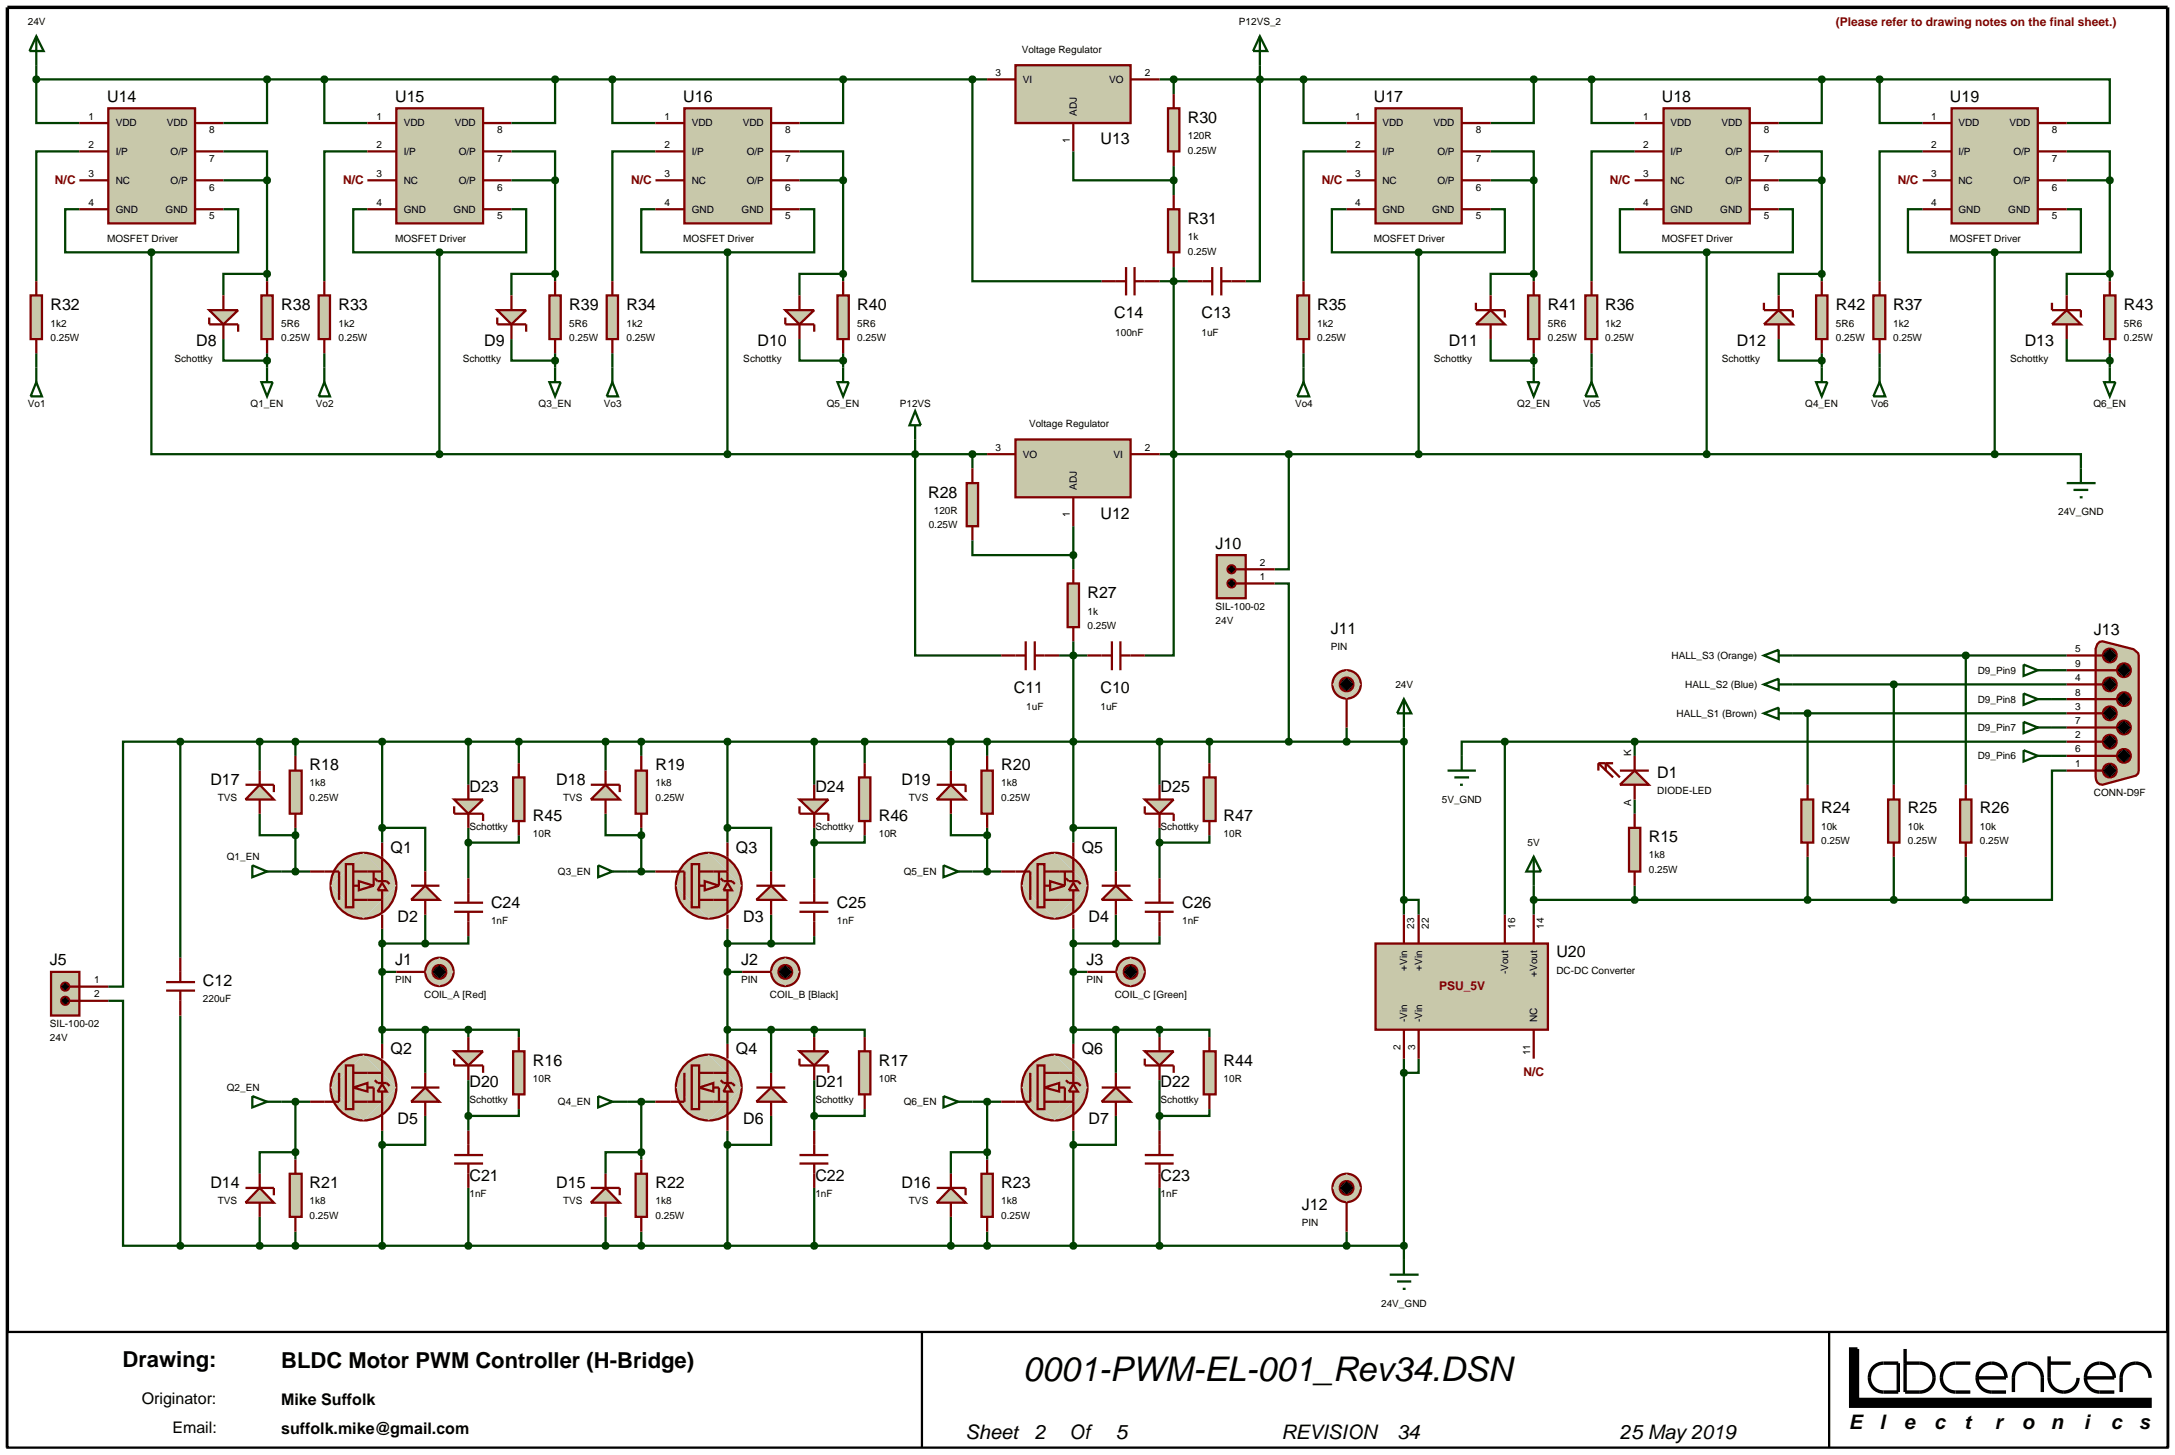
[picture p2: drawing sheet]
<svg xmlns="http://www.w3.org/2000/svg" width="384mm" height="257mm" viewBox="0 0 384 257" stroke-linecap="round" stroke-linejoin="round" font-family="sans-serif">
<defs><g id="words">
<text font-size="6" x="180.4" y="243.5">0001-PWM-EL-001_Rev34.DSN</text>
<g font-size="3.9">
<text x="21.6" y="241">Drawing:</text>
<text x="49.6" y="241.3">BLDC Motor PWM Controller (H-Bridge)</text>
</g>
<g font-size="3.5">
<text x="170.3" y="253.7">Sheet</text>
<text x="182.5" y="253.7">2</text>
<text x="188.5" y="253.7">Of</text>
<text x="196.8" y="253.7">5</text>
<text x="226" y="253.7">REVISION</text>
<text x="246.4" y="253.7">34</text>
<text x="285.7" y="253.7">25 May 2019</text>
<text x="326.1" y="252.1">E</text>
<text x="331.5" y="252.1">l</text>
<text x="335.8" y="252.1">e</text>
<text x="341.1" y="252.1">c</text>
<text x="346.4" y="252.1">t</text>
<text x="351.8" y="252.1">r</text>
<text x="356.6" y="252.1">o</text>
<text x="361.7" y="252.1">n</text>
<text x="367.5" y="252.1">i</text>
<text x="372.3" y="252.1">c</text>
<text x="377.2" y="252.1">s</text>
</g>
<g font-size="2.8">
<text x="18.9" y="18">U14</text>
<text x="69.7" y="18">U15</text>
<text x="120.5" y="18">U16</text>
<text x="242.3" y="18">U17</text>
<text x="293.1" y="18">U18</text>
<text x="343.9" y="18">U19</text>
<text x="209.5" y="21.7">R30</text>
<text x="194.1" y="25.5">U13</text>
<text x="209.5" y="39.5">R31</text>
<text x="8.9" y="54.7">R32</text>
<text x="49.6" y="54.7">R38</text>
<text x="59.7" y="54.7">R33</text>
<text x="100.4" y="54.7">R39</text>
<text x="110.5" y="54.7">R34</text>
<text x="151.2" y="54.7">R40</text>
<text x="196.5" y="56.1">C14</text>
<text x="211.9" y="56.1">C13</text>
<text x="232.3" y="54.7">R35</text>
<text x="273" y="54.7">R41</text>
<text x="283.1" y="54.7">R36</text>
<text x="323.8" y="54.7">R42</text>
<text x="333.9" y="54.7">R37</text>
<text x="374.6" y="54.7">R43</text>
<text x="34.6" y="61.1">D8</text>
<text x="85.4" y="61.1">D9</text>
<text x="133.6" y="61.1">D10</text>
<text x="255.5" y="61.1">D11</text>
<text x="306.3" y="61.1">D12</text>
<text x="357.1" y="61.1">D13</text>
<text x="163.7" y="87.8">R28</text>
<text x="194.1" y="91.6">U12</text>
<text x="214.4" y="96.8">J10</text>
<text x="191.8" y="105.5">R27</text>
<text x="234.7" y="111.9">J11</text>
<text x="369.3" y="112">J13</text>
<text x="178.8" y="122.2">C11</text>
<text x="194.1" y="122.2">C10</text>
<text x="54.6" y="135.9">R18</text>
<text x="115.6" y="135.9">R19</text>
<text x="176.6" y="135.9">R20</text>
<text x="292.3" y="137.2">D1</text>
<text x="37.1" y="138.5">D17</text>
<text x="82.8" y="139.7">D23</text>
<text x="98.1" y="138.5">D18</text>
<text x="143.8" y="139.7">D24</text>
<text x="159" y="138.5">D19</text>
<text x="204.7" y="139.7">D25</text>
<text x="321.2" y="143.5">R24</text>
<text x="336.5" y="143.5">R25</text>
<text x="349.2" y="143.5">R26</text>
<text x="94" y="144.8">R45</text>
<text x="155" y="144.8">R46</text>
<text x="215.8" y="144.8">R47</text>
<text x="290.8" y="148.6">R15</text>
<text x="68.9" y="150.4">Q1</text>
<text x="129.8" y="150.4">Q3</text>
<text x="190.8" y="150.4">Q5</text>
<text x="86.6" y="160.1">C24</text>
<text x="147.6" y="160.1">C25</text>
<text x="208.5" y="160.1">C26</text>
<text x="70.1" y="162.6">D2</text>
<text x="131.1" y="162.6">D3</text>
<text x="192" y="162.6">D4</text>
<text x="8.8" y="170.3">J5</text>
<text x="35.8" y="174">C12</text>
<text x="69.7" y="170.3">J1</text>
<text x="130.7" y="170.3">J2</text>
<text x="191.6" y="170.3">J3</text>
<text x="274.5" y="168.9">U20</text>
<text x="68.9" y="186">Q2</text>
<text x="129.8" y="186">Q4</text>
<text x="190.8" y="186">Q6</text>
<text x="82.8" y="191.8">D20</text>
<text x="94" y="188">R16</text>
<text x="143.8" y="191.8">D21</text>
<text x="155" y="188">R17</text>
<text x="204.7" y="191.8">D22</text>
<text x="215.8" y="188">R44</text>
<text x="70.1" y="198.2">D5</text>
<text x="131.1" y="198.2">D6</text>
<text x="192" y="198.2">D7</text>
<text x="37.1" y="209.6">D14</text>
<text x="54.6" y="209.6">R21</text>
<text x="82.8" y="208.3">C21</text>
<text x="98.1" y="209.6">D15</text>
<text x="115.6" y="209.6">R22</text>
<text x="143.8" y="208.3">C22</text>
<text x="159" y="209.6">D16</text>
<text x="176.6" y="209.6">R23</text>
<text x="204.7" y="208.3">C23</text>
<text x="229.6" y="213.4">J12</text>
<text x="25" y="247.6">Originator:</text>
<text x="49.6" y="247.9">Mike Suffolk</text>
<text x="30.4" y="252.7">Email:</text>
<text x="49.6" y="253">suffolk.mike@gmail.com</text>
</g>
<g font-size="2.1" fill="#800000">
<text x="323.8" y="4.5">(Please refer to drawing notes on the final sheet.)</text>
<text x="9.7" y="32.4">N/C</text>
<text x="60.5" y="32.4">N/C</text>
<text x="111.3" y="32.4">N/C</text>
<text x="233.1" y="32.4">N/C</text>
<text x="283.9" y="32.4">N/C</text>
<text x="334.7" y="32.4">N/C</text>
<text x="253.8" y="174.6">PSU_5V</text>
<text x="268.7" y="189.8">N/C</text>
</g>
<g font-size="1.8">
<text x="4.9" y="4.5">24V</text>
<text x="218.5" y="4.5">P12VS_2</text>
<text x="180.2" y="9.3">Voltage Regulator</text>
<text x="175.6" y="13.4">3</text>
<text x="180.4" y="14.6">VI</text>
<text x="195.6" y="14.6">VO</text>
<text x="201.9" y="13.4">2</text>
<text x="15.6" y="21.1">1</text>
<text x="20.4" y="22.3">VDD</text>
<text x="29.4" y="22.3">VDD</text>
<text x="36.9" y="23.5">8</text>
<text x="66.4" y="21.1">1</text>
<text x="71.2" y="22.3">VDD</text>
<text x="80.2" y="22.3">VDD</text>
<text x="87.7" y="23.5">8</text>
<text x="117.2" y="21.1">1</text>
<text x="122" y="22.3">VDD</text>
<text x="131" y="22.3">VDD</text>
<text x="138.5" y="23.5">8</text>
<text x="189.9" y="20.4" transform="rotate(-90 189.9 20.4)">ADJ</text>
<text x="239" y="21.1">1</text>
<text x="243.8" y="22.3">VDD</text>
<text x="252.8" y="22.3">VDD</text>
<text x="260.3" y="23.5">8</text>
<text x="289.8" y="21.1">1</text>
<text x="294.6" y="22.3">VDD</text>
<text x="303.6" y="22.3">VDD</text>
<text x="311.1" y="23.5">8</text>
<text x="340.6" y="21.1">1</text>
<text x="345.4" y="22.3">VDD</text>
<text x="354.4" y="22.3">VDD</text>
<text x="361.9" y="23.5">8</text>
<text x="15.6" y="26.1">2</text>
<text x="20.4" y="27.3">I/P</text>
<text x="30.1" y="27.3">O/P</text>
<text x="36.9" y="28.5">7</text>
<text x="66.4" y="26.1">2</text>
<text x="71.2" y="27.3">I/P</text>
<text x="80.9" y="27.3">O/P</text>
<text x="87.7" y="28.5">7</text>
<text x="117.2" y="26.1">2</text>
<text x="122" y="27.3">I/P</text>
<text x="131.7" y="27.3">O/P</text>
<text x="138.5" y="28.5">7</text>
<text x="188.7" y="25.2" transform="rotate(-90 188.7 25.2)">1</text>
<text x="209.5" y="24.5">120R</text>
<text x="209.5" y="27.1">0.25W</text>
<text x="239" y="26.1">2</text>
<text x="243.8" y="27.3">I/P</text>
<text x="253.5" y="27.3">O/P</text>
<text x="260.3" y="28.5">7</text>
<text x="289.8" y="26.1">2</text>
<text x="294.6" y="27.3">I/P</text>
<text x="304.3" y="27.3">O/P</text>
<text x="311.1" y="28.5">7</text>
<text x="340.6" y="26.1">2</text>
<text x="345.4" y="27.3">I/P</text>
<text x="355.1" y="27.3">O/P</text>
<text x="361.9" y="28.5">7</text>
<text x="15.6" y="31.2">3</text>
<text x="20.4" y="32.4">NC</text>
<text x="30.1" y="32.4">O/P</text>
<text x="36.9" y="33.6">6</text>
<text x="66.4" y="31.2">3</text>
<text x="71.2" y="32.4">NC</text>
<text x="80.9" y="32.4">O/P</text>
<text x="87.7" y="33.6">6</text>
<text x="117.2" y="31.2">3</text>
<text x="122" y="32.4">NC</text>
<text x="131.7" y="32.4">O/P</text>
<text x="138.5" y="33.6">6</text>
<text x="239" y="31.2">3</text>
<text x="243.8" y="32.4">NC</text>
<text x="253.5" y="32.4">O/P</text>
<text x="260.3" y="33.6">6</text>
<text x="289.8" y="31.2">3</text>
<text x="294.6" y="32.4">NC</text>
<text x="304.3" y="32.4">O/P</text>
<text x="311.1" y="33.6">6</text>
<text x="340.6" y="31.2">3</text>
<text x="345.4" y="32.4">NC</text>
<text x="355.1" y="32.4">O/P</text>
<text x="361.9" y="33.6">6</text>
<text x="15.6" y="36.3">4</text>
<text x="20.4" y="37.5">GND</text>
<text x="29.2" y="37.5">GND</text>
<text x="36.9" y="38.7">5</text>
<text x="66.4" y="36.3">4</text>
<text x="71.2" y="37.5">GND</text>
<text x="80" y="37.5">GND</text>
<text x="87.7" y="38.7">5</text>
<text x="117.2" y="36.3">4</text>
<text x="122" y="37.5">GND</text>
<text x="130.8" y="37.5">GND</text>
<text x="138.5" y="38.7">5</text>
<text x="239" y="36.3">4</text>
<text x="243.8" y="37.5">GND</text>
<text x="252.6" y="37.5">GND</text>
<text x="260.3" y="38.7">5</text>
<text x="289.8" y="36.3">4</text>
<text x="294.6" y="37.5">GND</text>
<text x="303.4" y="37.5">GND</text>
<text x="311.1" y="38.7">5</text>
<text x="340.6" y="36.3">4</text>
<text x="345.4" y="37.5">GND</text>
<text x="354.2" y="37.5">GND</text>
<text x="361.9" y="38.7">5</text>
<text x="18.9" y="42.7">MOSFET Driver</text>
<text x="69.7" y="42.7">MOSFET Driver</text>
<text x="120.5" y="42.7">MOSFET Driver</text>
<text x="209.5" y="42.3">1k</text>
<text x="209.5" y="44.9">0.25W</text>
<text x="242.3" y="42.7">MOSFET Driver</text>
<text x="293.1" y="42.7">MOSFET Driver</text>
<text x="343.9" y="42.7">MOSFET Driver</text>
<text x="8.9" y="57.6">1k2</text>
<text x="49.6" y="57.6">5R6</text>
<text x="59.7" y="57.6">1k2</text>
<text x="100.4" y="57.6">5R6</text>
<text x="110.5" y="57.6">1k2</text>
<text x="151.2" y="57.6">5R6</text>
<text x="196.7" y="59.2">100nF</text>
<text x="211.9" y="59.2">1uF</text>
<text x="232.3" y="57.6">1k2</text>
<text x="273" y="57.6">5R6</text>
<text x="283.1" y="57.6">1k2</text>
<text x="323.8" y="57.6">5R6</text>
<text x="333.9" y="57.6">1k2</text>
<text x="374.6" y="57.6">5R6</text>
<text x="8.9" y="60.1">0.25W</text>
<text x="30.8" y="63.9">Schottky</text>
<text x="49.6" y="60.1">0.25W</text>
<text x="59.7" y="60.1">0.25W</text>
<text x="81.6" y="63.9">Schottky</text>
<text x="100.4" y="60.1">0.25W</text>
<text x="110.5" y="60.1">0.25W</text>
<text x="131.1" y="63.9">Schottky</text>
<text x="151.2" y="60.1">0.25W</text>
<text x="232.3" y="60.1">0.25W</text>
<text x="252.9" y="63.9">Schottky</text>
<text x="273" y="60.1">0.25W</text>
<text x="283.1" y="60.1">0.25W</text>
<text x="303.7" y="63.9">Schottky</text>
<text x="323.8" y="60.1">0.25W</text>
<text x="333.9" y="60.1">0.25W</text>
<text x="354.5" y="63.9">Schottky</text>
<text x="374.6" y="60.1">0.25W</text>
<text x="4.9" y="71.8">Vo1</text>
<text x="44.2" y="71.8">Q1_EN</text>
<text x="55.7" y="71.8">Vo2</text>
<text x="95" y="71.8">Q3_EN</text>
<text x="106.5" y="71.8">Vo3</text>
<text x="145.8" y="71.8">Q5_EN</text>
<text x="158.7" y="71.8">P12VS</text>
<text x="228.4" y="71.8">Vo4</text>
<text x="267.6" y="71.8">Q2_EN</text>
<text x="279.2" y="71.8">Vo5</text>
<text x="318.4" y="71.8">Q4_EN</text>
<text x="330" y="71.8">Vo6</text>
<text x="369.2" y="71.8">Q6_EN</text>
<text x="181.5" y="75.3">Voltage Regulator</text>
<text x="175.6" y="79.5">3</text>
<text x="180.4" y="80.7">VO</text>
<text x="196.4" y="80.7">VI</text>
<text x="201.9" y="79.5">2</text>
<text x="189.9" y="86.4" transform="rotate(-90 189.9 86.4)">ADJ</text>
<text x="163.8" y="93.1">0.25W</text>
<text x="164.7" y="90.6">120R</text>
<text x="188.7" y="91.2" transform="rotate(-90 188.7 91.2)">1</text>
<text x="363" y="90.8">24V_GND</text>
<text x="222.2" y="99.8">2</text>
<text x="214.4" y="107.5">SIL-100-02</text>
<text x="222.2" y="102.3">1</text>
<text x="191.8" y="108.4">1k</text>
<text x="191.8" y="110.9">0.25W</text>
<text x="214.4" y="110">24V</text>
<text x="234.7" y="114.7">PIN</text>
<text x="294.8" y="116.2">HALL_S3 (Orange)</text>
<text x="348.8" y="118.8">D9_Pin9</text>
<text x="366" y="117.6">9</text>
<text x="366" y="115">5</text>
<text x="181" y="125.3">1uF</text>
<text x="194.1" y="125.3">1uF</text>
<text x="246.1" y="121.3">24V</text>
<text x="297.2" y="121.3">HALL_S2 (Blue)</text>
<text x="348.8" y="123.9">D9_Pin8</text>
<text x="366" y="125.2">3</text>
<text x="366" y="122.7">8</text>
<text x="366" y="120.1">4</text>
<text x="295.7" y="126.4">HALL_S1 (Brown)</text>
<text x="348.8" y="128.9">D9_Pin7</text>
<text x="366" y="130.2">2</text>
<text x="366" y="127.7">7</text>
<text x="287.7" y="133.3" transform="rotate(-90 287.7 133.3)">K</text>
<text x="348.8" y="133.9">D9_Pin6</text>
<text x="366" y="135.3">1</text>
<text x="366" y="132.7">6</text>
<text x="38.4" y="141.3">TVS</text>
<text x="54.6" y="138.7">1k8</text>
<text x="54.6" y="141.3">0.25W</text>
<text x="99.3" y="141.3">TVS</text>
<text x="115.6" y="138.7">1k8</text>
<text x="115.6" y="141.3">0.25W</text>
<text x="160.3" y="141.3">TVS</text>
<text x="176.6" y="138.7">1k8</text>
<text x="176.6" y="141.3">0.25W</text>
<text x="254.3" y="141.6">5V_GND</text>
<text x="287.7" y="142.2" transform="rotate(-90 287.7 142.2)">A</text>
<text x="292.3" y="140">DIODE-LED</text>
<text x="369.3" y="140.4">CONN-D9F</text>
<text x="82.8" y="146.4">Schottky</text>
<text x="94" y="147.6">10R</text>
<text x="143.8" y="146.4">Schottky</text>
<text x="155" y="147.6">10R</text>
<text x="204.7" y="146.4">Schottky</text>
<text x="215.8" y="147.6">10R</text>
<text x="269.4" y="149.2">5V</text>
<text x="321.2" y="146.4">10k</text>
<text x="321.2" y="148.9">0.25W</text>
<text x="336.5" y="146.4">10k</text>
<text x="336.5" y="148.9">0.25W</text>
<text x="349.2" y="146.4">10k</text>
<text x="349.2" y="148.9">0.25W</text>
<text x="40" y="151.7">Q1_EN</text>
<text x="98.4" y="154.3">Q3_EN</text>
<text x="159.4" y="154.3">Q5_EN</text>
<text x="290.8" y="151.4">1k8</text>
<text x="290.8" y="154">0.25W</text>
<text x="86.6" y="162.9">1nF</text>
<text x="147.6" y="162.9">1nF</text>
<text x="208.5" y="162.9">1nF</text>
<text x="249.4" y="163.8" transform="rotate(-90 249.4 163.8)">23</text>
<text x="252" y="163.8" transform="rotate(-90 252 163.8)">22</text>
<text x="267.2" y="163.8" transform="rotate(-90 267.2 163.8)">16</text>
<text x="272.3" y="163.8" transform="rotate(-90 272.3 163.8)">14</text>
<text x="16.6" y="173.4">1</text>
<text x="69.7" y="173.4">PIN</text>
<text x="130.7" y="173.4">PIN</text>
<text x="191.6" y="173.4">PIN</text>
<text x="248.2" y="171.2" transform="rotate(-90 248.2 171.2)">+Vin</text>
<text x="250.8" y="171.2" transform="rotate(-90 250.8 171.2)">+Vin</text>
<text x="266" y="171.8" transform="rotate(-90 266 171.8)">-Vout</text>
<text x="271.1" y="172.3" transform="rotate(-90 271.1 172.3)">+Vout</text>
<text x="274.5" y="171.8">DC-DC Converter</text>
<text x="16.6" y="175.9">2</text>
<text x="35.8" y="176.8">220uF</text>
<text x="74.8" y="176">COIL_A [Red]</text>
<text x="135.8" y="176">COIL_B [Black]</text>
<text x="196.6" y="176">COIL_C [Green]</text>
<text x="8.8" y="181.1">SIL-100-02</text>
<text x="8.8" y="183.6">24V</text>
<text x="247" y="185.1" transform="rotate(-90 247 185.1)">2</text>
<text x="248.2" y="180.3" transform="rotate(-90 248.2 180.3)">-Vin</text>
<text x="249.6" y="185.1" transform="rotate(-90 249.6 185.1)">3</text>
<text x="250.8" y="180.3" transform="rotate(-90 250.8 180.3)">-Vin</text>
<text x="271.1" y="180.3" transform="rotate(-90 271.1 180.3)">NC</text>
<text x="94" y="190.8">10R</text>
<text x="155" y="190.8">10R</text>
<text x="215.8" y="190.8">10R</text>
<text x="269.9" y="186.1" transform="rotate(-90 269.9 186.1)">11</text>
<text x="40" y="192.4">Q2_EN</text>
<text x="82.8" y="194.6">Schottky</text>
<text x="98.4" y="194.9">Q4_EN</text>
<text x="143.8" y="194.6">Schottky</text>
<text x="159.4" y="194.9">Q6_EN</text>
<text x="204.7" y="194.6">Schottky</text>
<text x="38.4" y="212.4">TVS</text>
<text x="54.6" y="212.4">1k8</text>
<text x="54.6" y="214.9">0.25W</text>
<text x="82.8" y="211.1">1nF</text>
<text x="99.3" y="212.4">TVS</text>
<text x="115.6" y="212.4">1k8</text>
<text x="115.6" y="214.9">0.25W</text>
<text x="143.8" y="211.1">1nF</text>
<text x="160.3" y="212.4">TVS</text>
<text x="176.6" y="212.4">1k8</text>
<text x="176.6" y="214.9">0.25W</text>
<text x="204.7" y="211.1">1nF</text>
<text x="229.6" y="216.2">PIN</text>
<text x="243.6" y="230.5">24V_GND</text>
</g>
</g></defs>
<g fill="none" stroke="#004000" stroke-width=".4">
<path d="M6.4 14v7.7h7.6M6.4 11.5v2.5M6.4 14h167.7M47.1 14v7.7h-7.7M57.2 14v7.7h7.6M97.9 14v7.7h-7.7M108 14v7.7h7.6M148.7 14v7.7h-7.7M171.5 14v35.6h22.8M204.5 14h127M207 14v2.6M222.2 11.5v38.1h-2.5"/>
<path d="M229.9 14v7.7h7.6M270.5 14v7.7h-7.6M280.7 14v7.7h7.6M321.3 14v7.7h-7.6M331.5 14h40.6v7.7h-7.6M331.5 14v7.7h7.6M14 26.7h-7.6v22.9M14 36.9h-2.5v7.6h15.2M39.4 26.7h7.7v5.1M39.4 36.9h2.6v7.6h-15.3M39.4 31.8h7.7M47.1 31.8v17.8"/>
<path d="M64.8 26.7h-7.6v22.9M64.8 36.9h-2.5v7.6h15.2M90.2 26.7h7.7v5.1M90.2 36.9h2.6v7.6h-15.3M90.2 31.8h7.7M97.9 31.8v17.8M115.6 26.7h-7.6v22.9M115.6 36.9h-2.5v7.6h15.2M141 26.7h7.7v5.1M141 36.9h2.6v7.6h-15.3M141 31.8h7.7M148.7 31.8v17.8"/>
<path d="M189.3 26.7v5.1h17.7M207 29.3v5.1M237.5 26.7h-7.6v22.9M237.5 36.9h-2.6v7.6h15.3M262.9 26.7h7.6v5.1M262.9 36.9h2.5v7.6h-15.2M262.9 31.8h7.6M270.5 31.8v17.8M288.3 26.7h-7.6v22.9M288.3 36.9h-2.6v7.6h15.3M313.7 26.7h7.6v5.1M313.7 36.9h2.5v7.6h-15.2"/>
<path d="M313.7 31.8h7.6M321.3 31.8v17.8M339.1 26.7h-7.6v22.9M339.1 36.9h-2.6v7.6h15.3M364.5 26.7h7.6v5.1M364.5 36.9h2.5v7.6h-15.2M364.5 31.8h7.6M372.1 31.8v17.8M26.7 44.5v35.6h50.8M39.4 59.8v3.8h7.7M47.1 48.3h-7.7v3.8M77.5 44.5v35.6"/>
<path d="M90.2 59.8v3.8h7.7M97.9 48.3h-7.7v3.8M128.3 44.5v35.6M141 59.8v3.8h7.7M148.7 48.3h-7.7v3.8M204.5 49.6h5M207 47.1v68.5h-5.1M250.2 44.5v35.6M262.9 59.8v3.8h7.6M270.5 48.3h-7.6v3.8M301 44.5v35.6M313.7 59.8v3.8h7.6"/>
<path d="M321.3 48.3h-7.6v3.8M351.8 44.5v35.6M364.5 59.8v3.8h7.6M372.1 48.3h-7.6v3.8M6.4 62.3v2.5M47.1 62.3v2.5M57.2 62.3v2.5M97.9 62.3v2.5M108 62.3v2.5M148.7 62.3v2.5M161.4 77.5v38.1h15.2M229.9 62.3v2.5"/>
<path d="M270.5 62.3v2.5M280.7 62.3v2.5M321.3 62.3v2.5M331.5 62.3v2.5M372.1 62.3v2.5M77.5 80.1h96.6M171.5 95.3v2.6h17.8M171.5 80.1v2.5M189.3 92.8v7.6M204.5 80.1h147.3M227.3 80.1v20.3h-2.5M351.8 80.1h15.2v2.5"/>
<path d="M186.8 115.6h5M189.3 113.1v35.5M224.8 102.9h2.5v27.9M316.2 115.6h48.3M346.7 115.6v22.8M361.9 118.2h2.6M31.8 130.8h-10.1v43.2h-2.6M31.8 130.8h215.8M31.8 130.8v38.1M45.8 130.8v5.1M52.1 130.8v2.5M67.4 130.8v17.8"/>
<path d="M82.6 130.8v7.6M91.5 130.8v3.8M106.8 130.8v5.1M113.1 130.8v2.5M128.3 130.8v17.8M143.6 130.8v7.6M152.5 130.8v3.8M167.7 130.8v5.1M174.1 130.8v2.5M204.5 130.8v7.6M213.3 130.8v3.8M237.5 128.3v2.5"/>
<path d="M247.6 128.3v33M265.4 130.8h-7.6v2.5M265.4 130.8h99.1M265.4 130.8v30.5M288.3 130.8v2.5M316.2 120.7h48.3M316.2 125.8h48.3M318.8 125.8v12.6M334 120.7v17.7M361.9 123.3h2.6M361.9 128.3h2.6M361.9 133.3h2.6"/>
<path d="M364.5 135.9h-2.6v22.8h-15.2M45.8 143.5v3.8h6.3M49.6 153.7h5.1M52.1 146v7.7M67.4 146h7.6v7.7M82.6 146v8.9M91.5 147.3v1.3h-8.9M106.8 143.5v3.8h6.3M110.6 153.7h5M113.1 146v7.7M128.3 146h7.7v7.7M143.6 146v8.9"/>
<path d="M152.5 147.3v1.3h-8.9M167.7 143.5v3.8h6.4M171.5 153.7h5.1M174.1 146v7.7M189.3 146h7.5v7.7M204.5 146v8.9M213.3 147.3v1.3h-8.8M247.6 158.7h2.6v2.6M270.5 158.7h76.2M270.5 156.2v5.1M288.3 141v2.5M288.3 156.2v2.5"/>
<path d="M318.8 151.1v7.6M334 151.1v7.6M346.7 151.1v7.6M19.1 176.5h2.6v43.2h10.1M31.8 179.1v40.6M67.4 171.4h2.5M67.4 163.8v20.3M67.4 166.4h7.6M75 161.3v5.1M82.6 165.1v1.3h-7.6M128.3 171.4h2.6M128.3 163.8v20.3"/>
<path d="M128.3 166.4h7.7M136 161.3v5.1M143.6 165.1v1.3h-7.6M189.3 171.4h2.5M189.3 163.8v20.3M189.3 166.4h7.5M196.8 161.3v5.1M204.5 165.1v1.3h-7.7M49.6 194.3h5.1M52.1 194.3v10.2M67.4 199.4v20.3M67.4 181.6h15.2"/>
<path d="M75 196.8v5.1h-7.6M75 181.6v7.6M82.6 181.6h8.9v1.3M82.6 181.6v1.3M82.6 190.5v8.9M91.5 195.6v1.2h-8.9M110.6 194.3h5M113.1 194.3v10.2M128.3 199.4v20.3M128.3 181.6h15.3M136 196.8v5.1h-7.7M136 181.6v7.6"/>
<path d="M143.6 181.6h8.9v1.3M143.6 181.6v1.3M143.6 190.5v8.9M152.5 195.6v1.2h-8.9M171.5 194.3h5.1M174.1 194.3v10.2M189.3 199.4v20.3M189.3 181.6h15.2M196.8 196.8v5.1h-7.5M196.8 181.6v7.6M204.5 181.6h8.8v1.3M204.5 181.6v1.3"/>
<path d="M204.5 190.5v8.9M213.3 195.6v1.2h-8.8M247.6 186.7v35.5M250.2 186.7v2.5h-2.6M31.8 219.7h215.8M45.8 214.6v5.1M52.1 203.2h-6.3v3.8M52.1 217.2v2.5M82.6 209.5v10.2M106.8 214.6v5.1M113.1 203.2h-6.3v3.8M113.1 217.2v2.5"/>
<path d="M143.6 209.5v10.2M167.7 214.6v5.1M174.1 203.2h-6.4v3.8M174.1 217.2v2.5M204.5 209.5v10.2M237.5 217.2v2.5"/>
</g>
<path d="M1.3 1.3h381" fill="none" stroke="#000" stroke-width=".6" stroke-linecap="butt"/>
<path d="M5.4 52.1h2v7.7h-2z" fill="#c8c8aa" stroke="#800000" stroke-width=".4"/>
<path d="M6.4 49.6v2.5M6.4 59.8v2.5" fill="none" stroke="#800000" stroke-width=".4"/>
<path d="M56.2 52.1h2v7.7h-2z" fill="#c8c8aa" stroke="#800000" stroke-width=".4"/>
<path d="M57.2 49.6v2.5M57.2 59.8v2.5" fill="none" stroke="#800000" stroke-width=".4"/>
<path d="M107 52.1h2v7.7h-2z" fill="#c8c8aa" stroke="#800000" stroke-width=".4"/>
<path d="M108 49.6v2.5M108 59.8v2.5" fill="none" stroke="#800000" stroke-width=".4"/>
<path d="M228.8 52.1h2.1v7.7h-2.1z" fill="#c8c8aa" stroke="#800000" stroke-width=".4"/>
<path d="M229.9 49.6v2.5M229.9 59.8v2.5" fill="none" stroke="#800000" stroke-width=".4"/>
<path d="M279.6 52.1h2.1v7.7h-2.1z" fill="#c8c8aa" stroke="#800000" stroke-width=".4"/>
<path d="M280.7 49.6v2.5M280.7 59.8v2.5" fill="none" stroke="#800000" stroke-width=".4"/>
<path d="M330.4 52.1h2.1v7.7h-2.1z" fill="#c8c8aa" stroke="#800000" stroke-width=".4"/>
<path d="M331.5 49.6v2.5M331.5 59.8v2.5" fill="none" stroke="#800000" stroke-width=".4"/>
<g fill="none" stroke="#004000" stroke-width=".4">
<path d="M6.4 6.4l1.3 2.6h-2.5zM6.4 6.4v5.1M6.4 67.4l1 2.5h-2zM6.4 64.8v2.6M57.2 67.4l1 2.5h-2zM57.2 64.8v2.6M108 67.4l1 2.5h-2zM108 64.8v2.6M229.9 67.4l1 2.5h-2.1zM229.9 64.8v2.6M280.7 67.4l1 2.5h-2.1zM280.7 64.8v2.6"/>
<path d="M331.5 67.4l1 2.5h-2.1zM331.5 64.8v2.6"/>
</g>
<path d="M46.1 52.1h2v7.7h-2z" fill="#c8c8aa" stroke="#800000" stroke-width=".4"/>
<path d="M47.1 49.6v2.5M47.1 59.8v2.5" fill="none" stroke="#800000" stroke-width=".4"/>
<path d="M96.9 52.1h2v7.7h-2z" fill="#c8c8aa" stroke="#800000" stroke-width=".4"/>
<path d="M97.9 49.6v2.5M97.9 59.8v2.5" fill="none" stroke="#800000" stroke-width=".4"/>
<path d="M147.7 52.1h2v7.7h-2z" fill="#c8c8aa" stroke="#800000" stroke-width=".4"/>
<path d="M148.7 49.6v2.5M148.7 59.8v2.5" fill="none" stroke="#800000" stroke-width=".4"/>
<path d="M269.5 52.1h2v7.7h-2z" fill="#c8c8aa" stroke="#800000" stroke-width=".4"/>
<path d="M270.5 49.6v2.5M270.5 59.8v2.5" fill="none" stroke="#800000" stroke-width=".4"/>
<path d="M320.3 52.1h2v7.7h-2z" fill="#c8c8aa" stroke="#800000" stroke-width=".4"/>
<path d="M321.3 49.6v2.5M321.3 59.8v2.5" fill="none" stroke="#800000" stroke-width=".4"/>
<path d="M371.1 52.1h2v7.7h-2z" fill="#c8c8aa" stroke="#800000" stroke-width=".4"/>
<path d="M372.1 49.6v2.5M372.1 59.8v2.5" fill="none" stroke="#800000" stroke-width=".4"/>
<path d="M46.1 67.4h2l-1 2.5zM47.1 64.8v2.6M96.9 67.4h2l-1 2.5zM97.9 64.8v2.6M147.7 67.4h2l-1 2.5zM148.7 64.8v2.6M269.5 67.4h2l-1 2.5zM270.5 64.8v2.6M320.3 67.4h2l-1 2.5zM321.3 64.8v2.6M371.1 67.4h2l-1 2.5zM372.1 64.8v2.6" fill="none" stroke="#004000" stroke-width=".4"/>
<g fill="#c8c8aa" stroke="#800000" stroke-width=".4">
<path d="M63.3 155.4l2.6 .8-2.6 .8z"/>
<path d="M61 152.4h1.3v7.6h-1.3z"/>
<path d="M60 152.1a5.8 5.8 0 0 1 4.1-1.7l-5.8 5.8a5.8 5.8 0 0 1 1.7-4.1zM64.1 150.4a5.8 5.8 0 0 1 5.8 5.8zM64.1 162l5.8-5.8a5.8 5.8 0 0 1-5.8 5.8zM58.3 156.2l5.8 5.8a5.8 5.8 0 0 1-5.8-5.8z"/>
</g>
<path d="M58.3 156.2l5.8-5.8 5.8 5.8-5.8 5.8z" fill="#c8c8aa"/>
<path d="M57.2 153.7h2.6v5M62.3 153.7h5.1M62.3 158.7h5.1M62.3 156.2h1M65.9 153.7v2.5" fill="none" stroke="#800000" stroke-width=".4"/>
<path d="M67.4 155.7l.8 1.3h-1.6z" fill="#c8c8aa" stroke="#800000" stroke-width=".4"/>
<path d="M54.7 153.7h2.5M66.1 154.9l.5 .5h1.6l.5 .5M67.4 148.6v6.8M67.4 157v4M67.4 161.3v2.5" fill="none" stroke="#800000" stroke-width=".4"/>
<g fill="#c8c8aa" stroke="#800000" stroke-width=".4">
<path d="M62.3 191.8l2.5-.8v1.5z"/>
<path d="M61 187.9h1.3v7.7h-1.3z"/>
<path d="M60 187.7a5.8 5.8 0 0 1 4.1-1.7l-5.8 5.8a5.8 5.8 0 0 1 1.7-4.1zM64.1 186a5.8 5.8 0 0 1 5.8 5.8zM69.9 191.8a5.8 5.8 0 0 1-5.8 5.8zM58.3 191.8l5.8 5.8a5.8 5.8 0 0 1-5.8-5.8z"/>
</g>
<path d="M58.3 191.8l5.8-5.8 5.8 5.8-5.8 5.8z" fill="#c8c8aa"/>
<path d="M59.8 189.2v5.1h-2.6M62.3 194.3h5.1M62.3 189.2h5.1M64.8 191.8h1.1v2.5" fill="none" stroke="#800000" stroke-width=".4"/>
<path d="M67.4 191.2l.8 1.3h-1.6z" fill="#c8c8aa" stroke="#800000" stroke-width=".4"/>
<path d="M54.7 194.3h2.5M66.1 190.5l.5 .5h1.6l.5 .5M67.4 184.1v2.6M67.4 186.9v4.1M67.4 192.5v6.9" fill="none" stroke="#800000" stroke-width=".4"/>
<g fill="#c8c8aa" stroke="#800000" stroke-width=".4">
<path d="M124.3 155.4l2.5 .8-2.5 .8z"/>
<path d="M122 152.4h1.3v7.6h-1.3z"/>
<path d="M120.9 152.1a5.8 5.8 0 0 1 4.1-1.7l-5.8 5.8a5.8 5.8 0 0 1 1.7-4.1zM125 150.4a5.8 5.8 0 0 1 5.8 5.8zM125 162l5.8-5.8a5.8 5.8 0 0 1-5.8 5.8zM119.2 156.2l5.8 5.8a5.8 5.8 0 0 1-5.8-5.8z"/>
</g>
<path d="M125 150.4l5.8 5.8-5.8 5.8-5.8-5.8z" fill="#c8c8aa"/>
<path d="M118.2 153.7h2.5v5M123.3 153.7h5M123.3 158.7h5M123.3 156.2h1M126.8 153.7v2.5" fill="none" stroke="#800000" stroke-width=".4"/>
<path d="M128.3 155.7l.8 1.3h-1.5z" fill="#c8c8aa" stroke="#800000" stroke-width=".4"/>
<path d="M115.6 153.7h2.6M127.1 154.9l.5 .5h1.5l.5 .5M128.3 148.6v6.8M128.3 157v4M128.3 161.3v2.5" fill="none" stroke="#800000" stroke-width=".4"/>
<g fill="#c8c8aa" stroke="#800000" stroke-width=".4">
<path d="M123.3 191.8l2.5-.8v1.5z"/>
<path d="M122 187.9h1.3v7.7h-1.3z"/>
<path d="M120.9 187.7a5.8 5.8 0 0 1 4.1-1.7l-5.8 5.8a5.8 5.8 0 0 1 1.7-4.1zM125 186a5.8 5.8 0 0 1 5.8 5.8zM125 197.6l5.8-5.8a5.8 5.8 0 0 1-5.8 5.8zM119.2 191.8l5.8 5.8a5.8 5.8 0 0 1-5.8-5.8z"/>
</g>
<path d="M125 186l5.8 5.8-5.8 5.8-5.8-5.8z" fill="#c8c8aa"/>
<path d="M120.7 189.2v5.1h-2.5M123.3 194.3h5M123.3 189.2h5M125.8 191.8h1v2.5" fill="none" stroke="#800000" stroke-width=".4"/>
<path d="M128.3 191.2l.8 1.3h-1.5z" fill="#c8c8aa" stroke="#800000" stroke-width=".4"/>
<path d="M115.6 194.3h2.6M127.1 190.5l.5 .5h1.5l.5 .5M128.3 184.1v2.6M128.3 186.9v4.1M128.3 192.5v6.9" fill="none" stroke="#800000" stroke-width=".4"/>
<g fill="#c8c8aa" stroke="#800000" stroke-width=".4">
<path d="M185.2 155.4l2.6 .8-2.6 .8z"/>
<path d="M183 152.4h1.2v7.6h-1.2z"/>
<path d="M181.9 152.1a5.8 5.8 0 0 1 4.1-1.7l-5.8 5.8a5.8 5.8 0 0 1 1.7-4.1zM186 150.4a5.8 5.8 0 0 1 5.8 5.8zM191.8 156.2a5.8 5.8 0 0 1-5.8 5.8zM180.2 156.2l5.8 5.8a5.8 5.8 0 0 1-5.8-5.8z"/>
</g>
<path d="M186 150.4l5.8 5.8-5.8 5.8-5.8-5.8z" fill="#c8c8aa"/>
<path d="M179.1 153.7h2.6v5M184.2 153.7h5.1M184.2 158.7h5.1M184.2 156.2h1M187.8 153.7v2.5" fill="none" stroke="#800000" stroke-width=".4"/>
<path d="M189.3 155.7l.8 1.3h-1.6z" fill="#c8c8aa" stroke="#800000" stroke-width=".4"/>
<path d="M176.6 153.7h2.5M188 154.9l.5 .5h1.6l.5 .5M189.3 148.6v6.8M189.3 157v4M189.3 161.3v2.5" fill="none" stroke="#800000" stroke-width=".4"/>
<g fill="#c8c8aa" stroke="#800000" stroke-width=".4">
<path d="M184.2 191.8l2.6-.8v1.5z"/>
<path d="M183 187.9h1.2v7.7h-1.2z"/>
<path d="M181.9 187.7a5.8 5.8 0 0 1 4.1-1.7l-5.8 5.8a5.8 5.8 0 0 1 1.7-4.1zM186 186a5.8 5.8 0 0 1 5.8 5.8zM191.8 191.8a5.8 5.8 0 0 1-5.8 5.8zM180.2 191.8l5.8 5.8a5.8 5.8 0 0 1-5.8-5.8z"/>
</g>
<path d="M180.2 191.8l5.8-5.8 5.8 5.8-5.8 5.8z" fill="#c8c8aa"/>
<path d="M181.7 189.2v5.1h-2.6M184.2 194.3h5.1M184.2 189.2h5.1M186.8 191.8h1v2.5" fill="none" stroke="#800000" stroke-width=".4"/>
<path d="M189.3 191.2l.8 1.3h-1.6z" fill="#c8c8aa" stroke="#800000" stroke-width=".4"/>
<path d="M176.6 194.3h2.5M188 190.5l.5 .5h1.6l.5 .5M189.3 184.1v2.6M189.3 186.9v4.1M189.3 192.5v6.9" fill="none" stroke="#800000" stroke-width=".4"/>
<path d="M44.5 152.6l2.6 1.1-2.6 1zM47.1 153.7h2.5M105.5 152.6l2.5 1.1-2.5 1zM108 153.7h2.6M166.4 152.6l2.6 1.1-2.6 1zM169 153.7h2.5M44.5 193.3l2.6 1-2.6 1zM47.1 194.3h2.5M105.5 193.3l2.5 1-2.5 1zM108 194.3h2.6M166.4 193.3l2.6 1-2.6 1zM169 194.3h2.5" fill="none" stroke="#004000" stroke-width=".4"/>
<path d="M75.5 169.8a2.48 2.48 0 0 1 2-.9l-2.5 2.5 .1-.6zM77.5 168.9a2.48 2.48 0 0 1 2.5 2.5zM77.5 173.9l2.5-2.5a2.48 2.48 0 0 1-2.5 2.5zM75 171.4l2.5 2.5a2.48 2.48 0 0 1-2.5-2.5z" fill="#c8c8aa" stroke="#800000" stroke-width=".4"/>
<path d="M75 171.4l2.5-2.5 2.5 2.5-2.5 2.5z" fill="#c8c8aa"/>
<path d="M76.5 170.7l.6-.4 .4-.1-1.2 1.2zM77.5 170.2a1.16 1.16 0 0 1 1.2 1.2zM77.5 172.6l1.2-1.2a1.16 1.16 0 0 1-1.2 1.2zM76.3 171.4l1.2 1.2a1.16 1.16 0 0 1-1.2-1.2z" fill="#000" stroke="#800000" stroke-width=".4"/>
<path d="M76.3 171.4l1.2-1.2 1.2 1.2-1.2 1.2z" fill="#000"/>
<path d="M69.9 171.4h5.1" fill="none" stroke="#800000" stroke-width=".4"/>
<path d="M136.9 169.4l1-.4 .6-.1-2.5 2.5a2.48 2.48 0 0 1 .9-2zM138.5 168.9a2.48 2.48 0 0 1 2.5 2.5zM138.5 173.9l2.5-2.5a2.48 2.48 0 0 1-2.5 2.5zM136 171.4l2.5 2.5a2.48 2.48 0 0 1-2.5-2.5z" fill="#c8c8aa" stroke="#800000" stroke-width=".4"/>
<path d="M138.5 168.9l2.5 2.5-2.5 2.5-2.5-2.5z" fill="#c8c8aa"/>
<path d="M137.5 170.7l.6-.4 .4-.1-1.2 1.2zM138.5 170.2a1.16 1.16 0 0 1 1.2 1.2zM138.5 172.6l1.2-1.2a1.16 1.16 0 0 1-1.2 1.2zM137.3 171.4l1.2 1.2a1.16 1.16 0 0 1-1.2-1.2z" fill="#000" stroke="#800000" stroke-width=".4"/>
<path d="M137.3 171.4l1.2-1.2 1.2 1.2-1.2 1.2z" fill="#000"/>
<path d="M130.9 171.4h5.1" fill="none" stroke="#800000" stroke-width=".4"/>
<path d="M197.8 169.4l1-.4 .6-.1-2.5 2.5a2.48 2.48 0 0 1 .9-2zM199.4 168.9a2.48 2.48 0 0 1 2.5 2.5zM201.9 171.4a2.48 2.48 0 0 1-2.5 2.5zM196.9 171.4l2.5 2.5a2.48 2.48 0 0 1-2.5-2.5z" fill="#c8c8aa" stroke="#800000" stroke-width=".4"/>
<path d="M199.4 168.9l2.5 2.5-2.5 2.5-2.5-2.5z" fill="#c8c8aa"/>
<path d="M198.4 170.7l.6-.4 .4-.1-1.2 1.2zM199.4 170.2a1.16 1.16 0 0 1 1.2 1.2zM200.6 171.4a1.16 1.16 0 0 1-1.2 1.2zM198.2 171.4l1.2 1.2a1.16 1.16 0 0 1-1.2-1.2z" fill="#000" stroke="#800000" stroke-width=".4"/>
<path d="M198.2 171.4l1.2-1.2 1.2 1.2-1.2 1.2z" fill="#000"/>
<path d="M191.8 171.4h5" fill="none" stroke="#800000" stroke-width=".4"/>
<path d="M128 171l.3-.1-.5 .5zM128.3 170.9l.3 .1 .2 .4zM128.8 171.4l-.1 .3-.4 .2zM127.8 171.4l.5 .5-.4-.2z" fill="#004000" stroke="#004000" stroke-width=".4"/>
<path d="M128.3 170.9l.5 .5-.5 .5-.5-.5z" fill="#004000"/>
<path d="M67.1 171l.3-.1-.5 .5zM67.4 170.9l.3 .1 .2 .4zM67.9 171.4l-.2 .4-.3 .1zM66.9 171.4l.5 .5-.4-.2z" fill="#004000" stroke="#004000" stroke-width=".4"/>
<path d="M67.4 170.9l.5 .5-.5 .5-.5-.5z" fill="#004000"/>
<path d="M189 171l.3-.1-.5 .5zM189.3 170.9l.3 .1 .2 .4zM189.8 171.4l-.1 .3-.4 .2zM188.8 171.4l.5 .5-.4-.2z" fill="#004000" stroke="#004000" stroke-width=".4"/>
<path d="M189.3 170.9l.5 .5-.5 .5-.5-.5z" fill="#004000"/>
<path d="M72.5 158.7l2.5-2.5 2.5 2.5z" fill="#c8c8aa" stroke="#800000" stroke-width=".4"/>
<path d="M72.5 156.2h5M75 153.7v2.5M75 158.7v2.6" fill="none" stroke="#800000" stroke-width=".4"/>
<path d="M133.4 158.7l2.6-2.5 2.5 2.5z" fill="#c8c8aa" stroke="#800000" stroke-width=".4"/>
<path d="M133.4 156.2h5.1M136 153.7v2.5M136 158.7v2.6" fill="none" stroke="#800000" stroke-width=".4"/>
<path d="M194.3 158.7l2.5-2.5 2.6 2.5z" fill="#c8c8aa" stroke="#800000" stroke-width=".4"/>
<path d="M194.3 156.2h5.1M196.8 153.7v2.5M196.8 158.7v2.6" fill="none" stroke="#800000" stroke-width=".4"/>
<path d="M75 191.8l2.5 2.5h-5z" fill="#c8c8aa" stroke="#800000" stroke-width=".4"/>
<path d="M72.5 191.8h5M75 189.2v2.6M75 194.3v2.5" fill="none" stroke="#800000" stroke-width=".4"/>
<path d="M133.4 194.3l2.6-2.5 2.5 2.5z" fill="#c8c8aa" stroke="#800000" stroke-width=".4"/>
<path d="M133.4 191.8h5.1M136 189.2v2.6M136 194.3v2.5" fill="none" stroke="#800000" stroke-width=".4"/>
<path d="M196.8 191.8l2.6 2.5h-5.1z" fill="#c8c8aa" stroke="#800000" stroke-width=".4"/>
<path d="M194.3 191.8h5.1M196.8 189.2v2.6M196.8 194.3v2.5" fill="none" stroke="#800000" stroke-width=".4"/>
<path d="M67.1 181.2l.3-.1-.5 .5zM67.4 181.1l.3 .1 .2 .4zM67.9 181.6l-.2 .4-.3 .1zM66.9 181.6l.5 .5-.4-.2z" fill="#004000" stroke="#004000" stroke-width=".4"/>
<path d="M67.4 181.1l.5 .5-.5 .5-.5-.5z" fill="#004000"/>
<path d="M128 181.2l.3-.1-.5 .5zM128.3 181.1l.4 .2 .1 .3zM128.8 181.6l-.2 .4-.3 .1zM127.8 181.6l.5 .5-.3-.1z" fill="#004000" stroke="#004000" stroke-width=".4"/>
<path d="M128.3 181.1l.5 .5-.5 .5-.5-.5z" fill="#004000"/>
<path d="M189 181.2l.3-.1-.5 .5zM189.3 181.1l.4 .2 .1 .3zM189.3 182.1l.5-.5-.2 .4zM188.8 181.6l.5 .5-.3-.1z" fill="#004000" stroke="#004000" stroke-width=".4"/>
<path d="M189.3 181.1l.5 .5-.5 .5-.5-.5z" fill="#004000"/>
<path d="M51.1 135.9h2.1v7.6h-2.1z" fill="#c8c8aa" stroke="#800000" stroke-width=".4"/>
<path d="M52.1 133.3v2.6M52.1 143.5v2.5" fill="none" stroke="#800000" stroke-width=".4"/>
<path d="M112.1 135.9h2v7.6h-2z" fill="#c8c8aa" stroke="#800000" stroke-width=".4"/>
<path d="M113.1 133.3v2.6M113.1 143.5v2.5" fill="none" stroke="#800000" stroke-width=".4"/>
<path d="M173.1 135.9h2v7.6h-2z" fill="#c8c8aa" stroke="#800000" stroke-width=".4"/>
<path d="M174.1 133.3v2.6M174.1 143.5v2.5" fill="none" stroke="#800000" stroke-width=".4"/>
<path d="M51.1 207h2.1v7.6h-2.1z" fill="#c8c8aa" stroke="#800000" stroke-width=".4"/>
<path d="M52.1 204.5v2.5M52.1 214.6v2.6" fill="none" stroke="#800000" stroke-width=".4"/>
<path d="M112.1 207h2v7.6h-2z" fill="#c8c8aa" stroke="#800000" stroke-width=".4"/>
<path d="M113.1 204.5v2.5M113.1 214.6v2.6" fill="none" stroke="#800000" stroke-width=".4"/>
<path d="M173.1 207h2v7.6h-2z" fill="#c8c8aa" stroke="#800000" stroke-width=".4"/>
<path d="M174.1 204.5v2.5M174.1 214.6v2.6" fill="none" stroke="#800000" stroke-width=".4"/>
<path d="M51.8 193.9l.3-.1-.5 .5zM52.1 193.8l.4 .2 .1 .3zM52.1 194.8l.5-.5-.1 .3zM51.6 194.3l.5 .5-.4-.2z" fill="#004000" stroke="#004000" stroke-width=".4"/>
<path d="M52.1 193.8l.5 .5-.5 .5-.5-.5z" fill="#004000"/>
<path d="M112.8 193.9l.3-.1-.5 .5zM113.1 193.8l.3 .1 .2 .4zM113.1 194.8l.5-.5-.2 .4zM112.6 194.3l.5 .5-.3-.1z" fill="#004000" stroke="#004000" stroke-width=".4"/>
<path d="M113.1 193.8l.5 .5-.5 .5-.5-.5z" fill="#004000"/>
<path d="M173.7 194l.4-.2-.5 .5zM174.1 193.8l.4 .2 .1 .3zM174.6 194.3l-.2 .4-.3 .1zM173.6 194.3l.5 .5-.3-.1z" fill="#004000" stroke="#004000" stroke-width=".4"/>
<path d="M173.6 194.3l.5-.5 .5 .5-.5 .5z" fill="#004000"/>
<path d="M317.7 141h2.1v7.6h-2.1z" fill="#c8c8aa" stroke="#800000" stroke-width=".4"/>
<path d="M318.8 138.4v2.6M318.8 148.6v2.5" fill="none" stroke="#800000" stroke-width=".4"/>
<path d="M333 141h2v7.6h-2z" fill="#c8c8aa" stroke="#800000" stroke-width=".4"/>
<path d="M334 138.4v2.6M334 148.6v2.5" fill="none" stroke="#800000" stroke-width=".4"/>
<path d="M345.7 141h2v7.6h-2z" fill="#c8c8aa" stroke="#800000" stroke-width=".4"/>
<path d="M346.7 138.4v2.6M346.7 148.6v2.5" fill="none" stroke="#800000" stroke-width=".4"/>
<path d="M311.1 115.6l2.6-1v2.1zM313.7 115.6h2.5M311.1 120.7l2.6-1v2zM311.1 125.8l2.6-1v2zM313.7 120.7h2.5M313.7 125.8h2.5" fill="none" stroke="#004000" stroke-width=".4"/>
<path d="M333.6 158.4l.4-.2-.5 .5zM334 158.2l.4 .2 .1 .3zM334.5 158.7l-.1 .3-.4 .2zM333.5 158.7l.5 .5-.4-.2z" fill="#004000" stroke="#004000" stroke-width=".4"/>
<path d="M333.5 158.7l.5-.5 .5 .5-.5 .5z" fill="#004000"/>
<path d="M51.7 153.4l.4-.2-.5 .5zM52.1 153.2l.4 .2 .1 .3zM52.1 154.2l.5-.5-.1 .3zM51.6 153.7l.5 .5-.4-.2z" fill="#004000" stroke="#004000" stroke-width=".4"/>
<path d="M51.6 153.7l.5-.5 .5 .5-.5 .5z" fill="#004000"/>
<path d="M112.7 153.4l.4-.2-.5 .5zM113.1 153.2l.3 .1 .2 .4zM113.1 154.2l.5-.5-.2 .4zM112.6 153.7l.5 .5-.3-.1z" fill="#004000" stroke="#004000" stroke-width=".4"/>
<path d="M112.6 153.7l.5-.5 .5 .5-.5 .5z" fill="#004000"/>
<path d="M173.7 153.4l.4-.2-.5 .5zM174.1 153.2l.3 .1 .2 .4zM174.6 153.7l-.1 .3-.4 .2zM173.6 153.7l.5 .5-.3-.1z" fill="#004000" stroke="#004000" stroke-width=".4"/>
<path d="M173.6 153.7l.5-.5 .5 .5-.5 .5z" fill="#004000"/>
<path d="M67 166.1l.4-.2-.5 .5zM67.4 165.9l.3 .1 .2 .4zM67.4 166.9l.5-.5-.2 .4zM66.9 166.4l.5 .5-.3-.1z" fill="#004000" stroke="#004000" stroke-width=".4"/>
<path d="M66.9 166.4l.5-.5 .5 .5-.5 .5z" fill="#004000"/>
<path d="M189 166l.3-.1-.5 .5zM189.3 165.9l.3 .1 .2 .4zM189.3 166.9l.5-.5-.2 .4zM188.8 166.4l.5 .5-.3-.1z" fill="#004000" stroke="#004000" stroke-width=".4"/>
<path d="M188.8 166.4l.5-.5 .5 .5-.5 .5z" fill="#004000"/>
<path d="M128 166l.3-.1-.5 .5zM128.3 165.9l.4 .2 .1 .3zM128.3 166.9l.5-.5-.2 .4zM127.8 166.4l.5 .5-.3-.1z" fill="#004000" stroke="#004000" stroke-width=".4"/>
<path d="M127.8 166.4l.5-.5 .5 .5-.5 .5z" fill="#004000"/>
<path d="M179.1 77.5h20.3v10.2h-20.3z" fill="#c8c8aa" stroke="#800000" stroke-width=".4"/>
<path d="M174.1 80.1h5M189.3 87.7v5.1M199.4 80.1h5.1" fill="none" stroke="#800000" stroke-width=".4"/>
<path d="M188.3 102.9h2v7.7h-2z" fill="#c8c8aa" stroke="#800000" stroke-width=".4"/>
<path d="M189.3 100.4v2.5M189.3 110.6v2.5" fill="none" stroke="#800000" stroke-width=".4"/>
<path d="M170.5 85.2h2v7.6h-2z" fill="#c8c8aa" stroke="#800000" stroke-width=".4"/>
<path d="M171.5 82.6v2.6M171.5 92.8v2.5" fill="none" stroke="#800000" stroke-width=".4"/>
<path d="M189 97.5l.3-.1-.5 .5zM189.3 97.4l.4 .2 .1 .3zM189.3 98.4l.5-.5-.2 .4zM188.8 97.9l.5 .5-.3-.1z" fill="#004000" stroke="#004000" stroke-width=".4"/>
<path d="M189.3 97.4l.5 .5-.5 .5-.5-.5z" fill="#004000"/>
<path d="M176.6 115.6h4.3M180.9 113.1v5.1M182.5 115.6h4.3M182.5 113.1v5.1M191.8 115.6h4.3M196.1 113.1v5.1M197.6 113.1v5.1M197.6 115.6h4.3" fill="none" stroke="#800000" stroke-width=".4"/>
<path d="M171.1 79.8l.4-.2-.5 .5zM171.5 79.6l.3 .1 .2 .4zM171.5 80.6l.5-.5-.1 .3zM171 80.1l.5 .5-.3-.1z" fill="#004000" stroke="#004000" stroke-width=".4"/>
<path d="M171 80.1l.5-.5 .5 .5-.5 .5z" fill="#004000"/>
<path d="M161.4 72.5l1 2.5h-2zM161.4 75v2.5" fill="none" stroke="#004000" stroke-width=".4"/>
<path d="M179.1 11.5h20.3v10.2h-20.3z" fill="#c8c8aa" stroke="#800000" stroke-width=".4"/>
<path d="M174.1 14h5M199.4 14h5.1M189.3 21.7v5" fill="none" stroke="#800000" stroke-width=".4"/>
<path d="M206 19.1h2v7.6h-2z" fill="#c8c8aa" stroke="#800000" stroke-width=".4"/>
<path d="M207 16.6v2.5M207 26.7v2.6" fill="none" stroke="#800000" stroke-width=".4"/>
<path d="M206 36.9h2v7.6h-2z" fill="#c8c8aa" stroke="#800000" stroke-width=".4"/>
<path d="M207 34.4v2.5M207 44.5v2.6" fill="none" stroke="#800000" stroke-width=".4"/>
<path d="M206.7 31.4l.3-.1-.5 .5zM207 31.3l.4 .2 .1 .3zM207.5 31.8l-.1 .3-.4 .2zM206.5 31.8l.5 .5-.3-.1z" fill="#004000" stroke="#004000" stroke-width=".4"/>
<path d="M207 31.3l.5 .5-.5 .5-.5-.5z" fill="#004000"/>
<path d="M194.3 49.6h4.3M198.6 47.1v5M200.1 49.6h4.4M200.1 47.1v5M209.5 49.6h4.3M213.8 47.1v5M215.4 47.1v5M215.4 49.6h4.3" fill="none" stroke="#800000" stroke-width=".4"/>
<path d="M19.1 19.1h15.3v20.3h-15.3z" fill="#c8c8aa" stroke="#800000" stroke-width=".4"/>
<path d="M14 36.9h5.1M14 31.8h5.1M14 26.7h5.1M14 21.7h5.1M34.4 36.9h5M34.4 31.8h5M34.4 26.7h5M34.4 21.7h5" fill="none" stroke="#800000" stroke-width=".4"/>
<path d="M69.9 19.1h15.3v20.3h-15.3z" fill="#c8c8aa" stroke="#800000" stroke-width=".4"/>
<path d="M64.8 36.9h5.1M64.8 31.8h5.1M64.8 26.7h5.1M64.8 21.7h5.1M85.2 36.9h5M85.2 31.8h5M85.2 26.7h5M85.2 21.7h5" fill="none" stroke="#800000" stroke-width=".4"/>
<path d="M120.7 19.1h15.3v20.3h-15.3z" fill="#c8c8aa" stroke="#800000" stroke-width=".4"/>
<path d="M115.6 36.9h5.1M115.6 31.8h5.1M115.6 26.7h5.1M115.6 21.7h5.1M136 36.9h5M136 31.8h5M136 26.7h5M136 21.7h5" fill="none" stroke="#800000" stroke-width=".4"/>
<path d="M242.6 19.1h15.2v20.3h-15.2z" fill="#c8c8aa" stroke="#800000" stroke-width=".4"/>
<path d="M237.5 36.9h5.1M237.5 31.8h5.1M237.5 26.7h5.1M237.5 21.7h5.1M257.8 36.9h5.1M257.8 31.8h5.1M257.8 26.7h5.1M257.8 21.7h5.1" fill="none" stroke="#800000" stroke-width=".4"/>
<path d="M293.4 19.1h15.2v20.3h-15.2z" fill="#c8c8aa" stroke="#800000" stroke-width=".4"/>
<path d="M288.3 36.9h5.1M288.3 31.8h5.1M288.3 26.7h5.1M288.3 21.7h5.1M308.6 36.9h5.1M308.6 31.8h5.1M308.6 26.7h5.1M308.6 21.7h5.1" fill="none" stroke="#800000" stroke-width=".4"/>
<path d="M344.2 19.1h15.2v20.3h-15.2z" fill="#c8c8aa" stroke="#800000" stroke-width=".4"/>
<path d="M339.1 36.9h5.1M339.1 31.8h5.1M339.1 26.7h5.1M339.1 21.7h5.1M359.4 36.9h5.1M359.4 31.8h5.1M359.4 26.7h5.1M359.4 21.7h5.1" fill="none" stroke="#800000" stroke-width=".4"/>
<path d="M46.7 31.5l.4-.2-.5 .5zM47.1 31.3l.4 .2 .1 .3zM47.6 31.8l-.1 .3-.4 .2zM46.6 31.8l.5 .5-.3-.1z" fill="#004000" stroke="#004000" stroke-width=".4"/>
<path d="M46.6 31.8l.5-.5 .5 .5-.5 .5z" fill="#004000"/>
<path d="M148.3 31.5l.4-.2-.5 .5zM148.7 31.3l.4 .2 .1 .3zM149.2 31.8l-.2 .4-.3 .1zM148.2 31.8l.5 .5-.3-.1z" fill="#004000" stroke="#004000" stroke-width=".4"/>
<path d="M148.2 31.8l.5-.5 .5 .5-.5 .5z" fill="#004000"/>
<path d="M321 31.4l.3-.1-.5 .5zM321.3 31.3l.4 .2 .1 .3zM321.8 31.8l-.1 .3-.4 .2zM320.8 31.8l.5 .5-.3-.1z" fill="#004000" stroke="#004000" stroke-width=".4"/>
<path d="M320.8 31.8l.5-.5 .5 .5-.5 .5z" fill="#004000"/>
<path d="M371.8 31.4l.3-.1-.5 .5zM372.1 31.3l.4 .2 .1 .3zM372.6 31.8l-.1 .3-.4 .2zM371.6 31.8l.5 .5-.3-.1z" fill="#004000" stroke="#004000" stroke-width=".4"/>
<path d="M371.6 31.8l.5-.5 .5 .5-.5 .5z" fill="#004000"/>
<path d="M97.5 31.5l.4-.2-.5 .5zM97.9 31.3l.4 .2 .1 .3zM98.4 31.8l-.2 .4-.3 .1zM97.4 31.8l.5 .5-.3-.1z" fill="#004000" stroke="#004000" stroke-width=".4"/>
<path d="M97.4 31.8l.5-.5 .5 .5-.5 .5z" fill="#004000"/>
<path d="M270.2 31.4l.3-.1-.5 .5zM270.5 31.3l.4 .2 .1 .3zM271 31.8l-.1 .3-.4 .2zM270 31.8l.5 .5-.3-.1z" fill="#004000" stroke="#004000" stroke-width=".4"/>
<path d="M270 31.8l.5-.5 .5 .5-.5 .5z" fill="#004000"/>
<path d="M6 13.7l.4-.2-.5 .5zM6.4 13.5l.3 .1 .2 .4zM6.4 14.5l.5-.5-.2 .4zM5.9 14l.5 .5-.3-.1z" fill="#004000" stroke="#004000" stroke-width=".4"/>
<path d="M5.9 14l.5-.5 .5 .5-.5 .5z" fill="#004000"/>
<path d="M364.5 85.2h5.1M365.7 86.4h2.6M366.8 87.7h.5M367 82.6v2.6" fill="none" stroke="#004000" stroke-width=".4"/>
<path d="M189 145.6l.3-.1-.5 .5zM189.3 145.5l.3 .1 .2 .4zM189.8 146l-.1 .3-.4 .2zM188.8 146l.5 .5-.4-.2z" fill="#004000" stroke="#004000" stroke-width=".4"/>
<path d="M188.8 146l.5-.5 .5 .5-.5 .5z" fill="#004000"/>
<path d="M189 115.2l.3-.1-.5 .5zM189.3 115.1l.3 .1 .2 .4zM189.3 116.1l.5-.5-.2 .4zM188.8 115.6l.5 .5-.3-.1z" fill="#004000" stroke="#004000" stroke-width=".4"/>
<path d="M188.8 115.6l.5-.5 .5 .5-.5 .5z" fill="#004000"/>
<path d="M206.6 49.3l.4-.2-.5 .5zM207 49.1l.3 .1 .2 .4zM207.5 49.6l-.1 .3-.4 .2zM206.5 49.6l.5 .5-.4-.2z" fill="#004000" stroke="#004000" stroke-width=".4"/>
<path d="M206.5 49.6l.5-.5 .5 .5-.5 .5z" fill="#004000"/>
<path d="M148.3 13.7l.4-.2-.5 .5zM148.7 13.5l.3 .1 .2 .4zM149.2 14l-.2 .4-.3 .1zM148.2 14l.5 .5-.3-.1z" fill="#004000" stroke="#004000" stroke-width=".4"/>
<path d="M148.2 14l.5-.5 .5 .5-.5 .5z" fill="#004000"/>
<path d="M171.1 13.7l.4-.2-.5 .5zM171.5 13.5l.3 .1 .2 .4zM171.5 14.5l.5-.5-.2 .4zM171 14l.5 .5-.3-.1z" fill="#004000" stroke="#004000" stroke-width=".4"/>
<path d="M171 14l.5-.5 .5 .5-.5 .5z" fill="#004000"/>
<path d="M206.6 79.8l.4-.2-.5 .5zM207 79.6l.4 .2 .1 .3zM207 80.6l.5-.5-.1 .3zM206.5 80.1l.5 .5-.3-.1z" fill="#004000" stroke="#004000" stroke-width=".4"/>
<path d="M206.5 80.1l.5-.5 .5 .5-.5 .5z" fill="#004000"/>
<path d="M161 79.8l.4-.2-.5 .5zM161.4 79.6l.3 .1 .2 .4zM161.4 80.6l.5-.5-.1 .3zM160.9 80.1l.5 .5-.3-.1z" fill="#004000" stroke="#004000" stroke-width=".4"/>
<path d="M160.9 80.1l.5-.5 .5 .5-.5 .5z" fill="#004000"/>
<path d="M67 201.6l.4-.2-.5 .5zM67.4 201.4l.4 .2 .1 .3zM67.4 202.4l.5-.5-.2 .4zM66.9 201.9l.5 .5-.3-.1z" fill="#004000" stroke="#004000" stroke-width=".4"/>
<path d="M67.4 201.4l.5 .5-.5 .5-.5-.5z" fill="#004000"/>
<path d="M67.1 219.3l.3-.1-.5 .5zM67.4 219.2l.3 .1 .2 .4zM67.4 220.2l.5-.5-.2 .4zM66.9 219.7l.5 .5-.4-.2z" fill="#004000" stroke="#004000" stroke-width=".4"/>
<path d="M67.4 219.2l.5 .5-.5 .5-.5-.5z" fill="#004000"/>
<path d="M127.9 201.6l.4-.2-.5 .5zM128.3 201.4l.4 .2 .1 .3zM128.8 201.9l-.2 .4-.3 .1zM127.8 201.9l.5 .5-.3-.1z" fill="#004000" stroke="#004000" stroke-width=".4"/>
<path d="M128.3 201.4l.5 .5-.5 .5-.5-.5z" fill="#004000"/>
<path d="M112.8 219.3l.3-.1-.5 .5zM113.1 219.2l.3 .1 .2 .4zM113.1 220.2l.5-.5-.2 .4zM112.6 219.7l.5 .5-.3-.1z" fill="#004000" stroke="#004000" stroke-width=".4"/>
<path d="M113.1 219.2l.5 .5-.5 .5-.5-.5z" fill="#004000"/>
<path d="M128 219.3l.3-.1-.5 .5zM128.3 219.2l.4 .2 .1 .3zM128.8 219.7l-.2 .4-.3 .1zM127.8 219.7l.5 .5-.3-.1z" fill="#004000" stroke="#004000" stroke-width=".4"/>
<path d="M128.3 219.2l.5 .5-.5 .5-.5-.5z" fill="#004000"/>
<path d="M188.9 201.6l.4-.2-.5 .5zM189.3 201.4l.4 .2 .1 .3zM189.3 202.4l.5-.5-.2 .4zM188.8 201.9l.5 .5-.3-.1z" fill="#004000" stroke="#004000" stroke-width=".4"/>
<path d="M189.3 201.4l.5 .5-.5 .5-.5-.5z" fill="#004000"/>
<path d="M173.7 219.4l.4-.2-.5 .5zM174.1 219.2l.4 .2 .1 .3zM174.6 219.7l-.2 .4-.3 .1zM173.6 219.7l.5 .5-.3-.1z" fill="#004000" stroke="#004000" stroke-width=".4"/>
<path d="M173.6 219.7l.5-.5 .5 .5-.5 .5z" fill="#004000"/>
<path d="M67 145.7l.4-.2-.5 .5zM67.4 145.5l.3 .1 .2 .4zM67.9 146l-.2 .4-.3 .1zM66.9 146l.5 .5-.4-.2z" fill="#004000" stroke="#004000" stroke-width=".4"/>
<path d="M66.9 146l.5-.5 .5 .5-.5 .5z" fill="#004000"/>
<path d="M51.8 130.4l.3-.1-.5 .5zM52.1 130.3l.4 .2 .1 .3zM52.1 131.3l.5-.5-.1 .3zM51.6 130.8l.5 .5-.4-.2z" fill="#004000" stroke="#004000" stroke-width=".4"/>
<path d="M52.1 130.3l.5 .5-.5 .5-.5-.5z" fill="#004000"/>
<path d="M67.1 130.4l.3-.1-.5 .5zM67.4 130.3l.3 .1 .2 .4zM67.4 131.3l.5-.5-.2 .4zM66.9 130.8l.5 .5-.4-.2z" fill="#004000" stroke="#004000" stroke-width=".4"/>
<path d="M67.4 130.3l.5 .5-.5 .5-.5-.5z" fill="#004000"/>
<path d="M127.9 145.7l.4-.2-.5 .5zM128.3 145.5l.4 .2 .1 .3zM128.8 146l-.1 .3-.4 .2zM127.8 146l.5 .5-.4-.2z" fill="#004000" stroke="#004000" stroke-width=".4"/>
<path d="M127.8 146l.5-.5 .5 .5-.5 .5z" fill="#004000"/>
<path d="M112.8 130.4l.3-.1-.5 .5zM113.1 130.3l.3 .1 .2 .4zM113.1 131.3l.5-.5-.2 .4zM112.6 130.8l.5 .5-.3-.1z" fill="#004000" stroke="#004000" stroke-width=".4"/>
<path d="M113.1 130.3l.5 .5-.5 .5-.5-.5z" fill="#004000"/>
<path d="M128 130.4l.3-.1-.5 .5zM128.3 130.3l.4 .2 .1 .3zM128.3 131.3l.5-.5-.1 .3zM127.8 130.8l.5 .5-.4-.2z" fill="#004000" stroke="#004000" stroke-width=".4"/>
<path d="M128.3 130.3l.5 .5-.5 .5-.5-.5z" fill="#004000"/>
<path d="M173.7 130.5l.4-.2-.5 .5zM174.1 130.3l.4 .2 .1 .3zM174.6 130.8l-.1 .3-.4 .2zM173.6 130.8l.5 .5-.3-.1z" fill="#004000" stroke="#004000" stroke-width=".4"/>
<path d="M173.6 130.8l.5-.5 .5 .5-.5 .5z" fill="#004000"/>
<path d="M29.3 174.7h5.1M29.3 173.2h5.1M31.8 168.9v4.3M31.8 174.7v4.4" fill="none" stroke="#800000" stroke-width=".4"/>
<path d="M189 130.4l.3-.1-.5 .5zM189.3 130.3l.4 .2 .1 .3zM189.3 131.3l.5-.5-.2 .4zM188.8 130.8l.5 .5-.3-.1z" fill="#004000" stroke="#004000" stroke-width=".4"/>
<path d="M189.3 130.3l.5 .5-.5 .5-.5-.5z" fill="#004000"/>
<path d="M51.8 219.3l.3-.1-.5 .5zM52.1 219.2l.4 .2 .1 .3zM52.1 220.2l.5-.5-.2 .4zM51.6 219.7l.5 .5-.4-.2z" fill="#004000" stroke="#004000" stroke-width=".4"/>
<path d="M52.1 219.2l.5 .5-.5 .5-.5-.5z" fill="#004000"/>
<path d="M46.7 13.7l.4-.2-.5 .5zM47.1 13.5l.3 .1 .2 .4zM47.1 14.5l.5-.5-.2 .4zM46.6 14l.5 .5-.3-.1z" fill="#004000" stroke="#004000" stroke-width=".4"/>
<path d="M46.6 14l.5-.5 .5 .5-.5 .5z" fill="#004000"/>
<path d="M56.8 13.7l.4-.2-.5 .5zM57.2 13.5l.3 .1 .2 .4zM57.2 14.5l.5-.5-.2 .4zM56.7 14l.5 .5-.3-.1z" fill="#004000" stroke="#004000" stroke-width=".4"/>
<path d="M56.7 14l.5-.5 .5 .5-.5 .5z" fill="#004000"/>
<path d="M97.5 13.7l.4-.2-.5 .5zM97.9 13.5l.3 .1 .2 .4zM97.9 14.5l.5-.5-.2 .4zM97.4 14l.5 .5-.3-.1z" fill="#004000" stroke="#004000" stroke-width=".4"/>
<path d="M97.4 14l.5-.5 .5 .5-.5 .5z" fill="#004000"/>
<path d="M107.6 13.7l.4-.2-.5 .5zM108 13.5l.3 .1 .2 .4zM108 14.5l.5-.5-.2 .4zM107.5 14l.5 .5-.3-.1z" fill="#004000" stroke="#004000" stroke-width=".4"/>
<path d="M107.5 14l.5-.5 .5 .5-.5 .5z" fill="#004000"/>
<path d="M270.1 13.7l.4-.2-.5 .5zM270.5 13.5l.3 .1 .2 .4zM270.5 14.5l.5-.5-.2 .4zM270 14l.5 .5-.3-.1z" fill="#004000" stroke="#004000" stroke-width=".4"/>
<path d="M270 14l.5-.5 .5 .5-.5 .5z" fill="#004000"/>
<path d="M280.4 13.6l.3-.1-.5 .5zM280.7 13.5l.3 .1 .2 .4zM280.7 14.5l.5-.5-.1 .3zM280.2 14l.5 .5-.4-.2z" fill="#004000" stroke="#004000" stroke-width=".4"/>
<path d="M280.2 14l.5-.5 .5 .5-.5 .5z" fill="#004000"/>
<path d="M320.9 13.7l.4-.2-.5 .5zM321.3 13.5l.3 .1 .2 .4zM321.3 14.5l.5-.5-.2 .4zM320.8 14l.5 .5-.3-.1z" fill="#004000" stroke="#004000" stroke-width=".4"/>
<path d="M320.8 14l.5-.5 .5 .5-.5 .5z" fill="#004000"/>
<path d="M331.2 13.6l.3-.1-.5 .5zM331.5 13.5l.3 .1 .2 .4zM332 14l-.1 .3-.4 .2zM331 14l.5 .5-.4-.2z" fill="#004000" stroke="#004000" stroke-width=".4"/>
<path d="M331 14l.5-.5 .5 .5-.5 .5z" fill="#004000"/>
<path d="M242.6 166.4h30.4v15.2h-30.4z" fill="#c8c8aa" stroke="#800000" stroke-width=".4"/>
<path d="M247.6 161.3v5.1M250.2 161.3v5.1M265.4 161.3v5.1M270.5 161.3v5.1M247.6 181.6v5.1M250.2 181.6v5.1M270.5 181.6v5.1" fill="none" stroke="#800000" stroke-width=".4"/>
<path d="M247.2 158.4l.4-.2-.5 .5zM247.6 158.2l.3 .1 .2 .4zM247.6 159.2l.5-.5-.2 .4zM247.1 158.7l.5 .5-.4-.2z" fill="#004000" stroke="#004000" stroke-width=".4"/>
<path d="M247.1 158.7l.5-.5 .5 .5-.5 .5z" fill="#004000"/>
<path d="M189 219.3l.3-.1-.5 .5zM189.3 219.2l.4 .2 .1 .3zM189.3 220.2l.5-.5-.2 .4zM188.8 219.7l.5 .5-.3-.1z" fill="#004000" stroke="#004000" stroke-width=".4"/>
<path d="M189.3 219.2l.5 .5-.5 .5-.5-.5z" fill="#004000"/>
<path d="M247.2 188.9l.4-.2-.5 .5zM247.6 188.7l.4 .2 .1 .3zM247.6 189.7l.5-.5-.2 .4zM247.1 189.2l.5 .5-.4-.2z" fill="#004000" stroke="#004000" stroke-width=".4"/>
<path d="M247.6 188.7l.5 .5-.5 .5-.5-.5z" fill="#004000"/>
<path d="M255.3 135.9h5M256.5 137.1h2.6M257.5 138.4h.5M257.8 133.3v2.6M270.5 151.1l1.3 2.6h-2.6zM270.5 151.1v5.1" fill="none" stroke="#004000" stroke-width=".4"/>
<path d="M318.4 158.4l.4-.2-.5 .5zM318.8 158.2l.4 .2 .1 .3zM319.3 158.7l-.1 .3-.4 .2zM318.3 158.7l.5 .5-.4-.2z" fill="#004000" stroke="#004000" stroke-width=".4"/>
<path d="M318.3 158.7l.5-.5 .5 .5-.5 .5z" fill="#004000"/>
<path d="M270.1 158.4l.4-.2-.5 .5zM270.5 158.2l.4 .2 .1 .3zM271 158.7l-.1 .3-.4 .2zM270 158.7l.5 .5-.4-.2z" fill="#004000" stroke="#004000" stroke-width=".4"/>
<path d="M270 158.7l.5-.5 .5 .5-.5 .5z" fill="#004000"/>
<path d="M247.6 123.3l1.3 2.5h-2.5zM247.6 123.3v5M245.1 224.8h5.1M246.4 226h2.5M247.4 227.3h.5M247.6 222.2v2.6" fill="none" stroke="#004000" stroke-width=".4"/>
<path d="M247.3 219.3l.3-.1-.5 .5zM247.6 219.2l.4 .2 .1 .3zM247.6 220.2l.5-.5-.2 .4zM247.1 219.7l.5 .5-.4-.2z" fill="#004000" stroke="#004000" stroke-width=".4"/>
<path d="M247.6 219.2l.5 .5-.5 .5-.5-.5z" fill="#004000"/>
<path d="M247.3 130.4l.3-.1-.5 .5zM247.6 130.3l.4 .2 .1 .3zM247.6 131.3l.5-.5-.2 .4zM247.1 130.8l.5 .5-.4-.2z" fill="#004000" stroke="#004000" stroke-width=".4"/>
<path d="M247.6 130.3l.5 .5-.5 .5-.5-.5z" fill="#004000"/>
<path d="M222.2 6.4l1.3 2.6h-2.5zM222.2 6.4v5.1" fill="none" stroke="#004000" stroke-width=".4"/>
<path d="M206.6 13.7l.4-.2-.5 .5zM207 13.5l.3 .1 .2 .4zM207 14.5l.5-.5-.2 .4zM206.5 14l.5 .5-.3-.1z" fill="#004000" stroke="#004000" stroke-width=".4"/>
<path d="M206.5 14l.5-.5 .5 .5-.5 .5z" fill="#004000"/>
<path d="M221.8 13.7l.4-.2-.5 .5zM222.2 13.5l.3 .1 .2 .4zM222.2 14.5l.5-.5-.2 .4zM221.7 14l.5 .5-.4-.2z" fill="#004000" stroke="#004000" stroke-width=".4"/>
<path d="M222.2 13.5l.5 .5-.5 .5-.5-.5z" fill="#004000"/>
<path d="M229.6 13.6l.3-.1-.5 .5zM229.9 13.5l.3 .1 .2 .4zM229.9 14.5l.5-.5-.1 .3zM229.4 14l.5 .5-.4-.2z" fill="#004000" stroke="#004000" stroke-width=".4"/>
<path d="M229.9 13.5l.5 .5-.5 .5-.5-.5z" fill="#004000"/>
<path d="M235.9 118.7l1-.4 .6-.1-2.5 2.5a2.48 2.48 0 0 1 .9-2zM237.5 118.2a2.48 2.48 0 0 1 2.5 2.5zM237.5 123.2l2.5-2.5a2.48 2.48 0 0 1-2.5 2.5zM235 120.7l2.5 2.5a2.48 2.48 0 0 1-2.5-2.5z" fill="#c8c8aa" stroke="#800000" stroke-width=".4"/>
<path d="M237.5 118.2l2.5 2.5-2.5 2.5-2.5-2.5z" fill="#c8c8aa"/>
<path d="M236.8 119.7l.7-.2-1.2 1.2 .1-.4zM237.5 119.5a1.16 1.16 0 0 1 1.2 1.2zM237.5 121.9l1.2-1.2a1.16 1.16 0 0 1-1.2 1.2zM236.3 120.7l1.2 1.2a1.16 1.16 0 0 1-1.2-1.2z" fill="#000" stroke="#800000" stroke-width=".4"/>
<path d="M237.5 119.5l1.2 1.2-1.2 1.2-1.2-1.2z" fill="#000"/>
<path d="M237.5 123.3v5" fill="none" stroke="#800000" stroke-width=".4"/>
<path d="M237.2 130.4l.3-.1-.5 .5zM237.5 130.3l.4 .2 .1 .3zM237.5 131.3l.5-.5-.2 .4zM237 130.8l.5 .5-.4-.2z" fill="#004000" stroke="#004000" stroke-width=".4"/>
<path d="M237.5 130.3l.5 .5-.5 .5-.5-.5z" fill="#004000"/>
<path d="M235.9 207.5l1-.4 .6-.1-2.5 2.5a2.48 2.48 0 0 1 .9-2zM237.5 207a2.48 2.48 0 0 1 2.5 2.5zM240 209.5a2.48 2.48 0 0 1-2.5 2.5zM235 209.5l2.5 2.5a2.48 2.48 0 0 1-2.5-2.5z" fill="#c8c8aa" stroke="#800000" stroke-width=".4"/>
<path d="M237.5 207l2.5 2.5-2.5 2.5-2.5-2.5z" fill="#c8c8aa"/>
<path d="M236.5 208.8l.6-.4 .4-.1-1.2 1.2zM237.5 208.3a1.16 1.16 0 0 1 1.2 1.2zM238.7 209.5a1.16 1.16 0 0 1-1.2 1.2zM236.3 209.5l1.2 1.2a1.16 1.16 0 0 1-1.2-1.2z" fill="#000" stroke="#800000" stroke-width=".4"/>
<path d="M236.3 209.5l1.2-1.2 1.2 1.2-1.2 1.2z" fill="#000"/>
<path d="M237.5 212.1v5.1" fill="none" stroke="#800000" stroke-width=".4"/>
<path d="M237.2 219.3l.3-.1-.5 .5zM237.5 219.2l.4 .2 .1 .3zM237.5 220.2l.5-.5-.2 .4zM237 219.7l.5 .5-.3-.1z" fill="#004000" stroke="#004000" stroke-width=".4"/>
<path d="M237.5 219.2l.5 .5-.5 .5-.5-.5z" fill="#004000"/>
<path d="M370.3 113.2l.5-.1 5.5 1.4 .8 .7 .1 .4v20.3l-.1 .5-.4 .4-5.9 1.6a1.2 1.2 0 0 1-1.2-1.3v-22.7l.3-.8z" fill="#c8c8aa" stroke="#800000" stroke-width=".4"/>
<g fill="#000" stroke="#800000" stroke-width=".4">
<path d="M371.4 114.6l.7-.2-1.2 1.2 .1-.4zM372.1 114.4a1.16 1.16 0 0 1 1.2 1.2zM373.3 115.6a1.16 1.16 0 0 1-1.2 1.2zM370.9 115.6l1.2 1.2a1.16 1.16 0 0 1-1.2-1.2z"/>
<path d="M373.9 117.2l.7-.2-1.2 1.2 .1-.4zM374.6 117a1.16 1.16 0 0 1 1.2 1.2zM375.8 118.2a1.16 1.16 0 0 1-1.2 1.2zM373.4 118.2l1.2 1.2a1.16 1.16 0 0 1-1.2-1.2z"/>
<path d="M371.1 135.2l.6-.4 .4-.1-1.2 1.2zM372.1 134.7a1.16 1.16 0 0 1 1.2 1.2zM373.3 135.9a1.16 1.16 0 0 1-1.2 1.2zM370.9 135.9l1.2 1.2a1.16 1.16 0 0 1-1.2-1.2z"/>
<path d="M371.4 129.8l.7-.2-1.2 1.2 .1-.4zM372.1 129.6a1.16 1.16 0 0 1 1.2 1.2zM373.3 130.8a1.16 1.16 0 0 1-1.2 1.2zM370.9 130.8l1.2 1.2a1.16 1.16 0 0 1-1.2-1.2z"/>
<path d="M371.1 125.1l.6-.4 .4-.1-1.2 1.2zM372.1 124.6a1.16 1.16 0 0 1 1.2 1.2zM373.3 125.8a1.16 1.16 0 0 1-1.2 1.2zM370.9 125.8l1.2 1.2a1.16 1.16 0 0 1-1.2-1.2z"/>
<path d="M371.4 119.7l.7-.2-1.2 1.2 .1-.4zM372.1 119.5a1.16 1.16 0 0 1 1.2 1.2zM373.3 120.7a1.16 1.16 0 0 1-1.2 1.2zM370.9 120.7l1.2 1.2a1.16 1.16 0 0 1-1.2-1.2z"/>
<path d="M373.6 132.6l.6-.4 .4-.1-1.2 1.2zM374.6 132.1a1.16 1.16 0 0 1 1.2 1.2zM375.8 133.3a1.16 1.16 0 0 1-1.2 1.2zM373.4 133.3l1.2 1.2a1.16 1.16 0 0 1-1.2-1.2z"/>
<path d="M373.9 127.3l.7-.2-1.2 1.2 .1-.4zM374.6 127.1a1.16 1.16 0 0 1 1.2 1.2zM375.8 128.3a1.16 1.16 0 0 1-1.2 1.2zM373.4 128.3l1.2 1.2a1.16 1.16 0 0 1-1.2-1.2z"/>
<path d="M373.9 122.3l.7-.2-1.2 1.2 .1-.4zM374.6 122.1a1.16 1.16 0 0 1 1.2 1.2zM374.6 124.5l1.2-1.2a1.16 1.16 0 0 1-1.2 1.2zM373.4 123.3l1.2 1.2a1.16 1.16 0 0 1-1.2-1.2z"/>
</g>
<path d="M372.1 114.4l1.2 1.2-1.2 1.2-1.2-1.2zM374.6 117l1.2 1.2-1.2 1.2-1.2-1.2zM370.9 135.9l1.2-1.2 1.2 1.2-1.2 1.2zM372.1 129.6l1.2 1.2-1.2 1.2-1.2-1.2zM370.9 125.8l1.2-1.2 1.2 1.2-1.2 1.2zM372.1 119.5l1.2 1.2-1.2 1.2-1.2-1.2zM373.4 133.3l1.2-1.2 1.2 1.2-1.2 1.2zM374.6 127.1l1.2 1.2-1.2 1.2-1.2-1.2zM374.6 122.1l1.2 1.2-1.2 1.2-1.2-1.2z" fill="#000"/>
<path d="M364.5 118.2h8.9M364.5 115.6h6.3M364.5 135.9h6.3M364.5 133.3h8.9M364.5 130.8h6.3M364.5 128.3h8.9M364.5 125.8h6.3M364.5 123.3h8.9M364.5 120.7h6.3" fill="none" stroke="#800000" stroke-width=".4"/>
<path d="M346.3 158.4l.4-.2-.5 .5zM346.7 158.2l.4 .2 .1 .3zM347.2 158.7l-.1 .3-.4 .2zM346.2 158.7l.5 .5-.4-.2z" fill="#004000" stroke="#004000" stroke-width=".4"/>
<path d="M346.2 158.7l.5-.5 .5 .5-.5 .5z" fill="#004000"/>
<path d="M346.3 115.3l.4-.2-.5 .5zM346.7 115.1l.4 .2 .1 .3zM346.7 116.1l.5-.5-.1 .3zM346.2 115.6l.5 .5-.3-.1z" fill="#004000" stroke="#004000" stroke-width=".4"/>
<path d="M346.2 115.6l.5-.5 .5 .5-.5 .5z" fill="#004000"/>
<path d="M333.7 120.3l.3-.1-.5 .5zM334 120.2l.4 .2 .1 .3zM334 121.2l.5-.5-.1 .3zM333.5 120.7l.5 .5-.3-.1z" fill="#004000" stroke="#004000" stroke-width=".4"/>
<path d="M334 120.2l.5 .5-.5 .5-.5-.5z" fill="#004000"/>
<path d="M318.4 125.5l.4-.2-.5 .5zM318.8 125.3l.4 .2 .1 .3zM319.3 125.8l-.1 .3-.4 .2zM318.3 125.8l.5 .5-.4-.2z" fill="#004000" stroke="#004000" stroke-width=".4"/>
<path d="M318.3 125.8l.5-.5 .5 .5-.5 .5z" fill="#004000"/>
<path d="M265.1 130.4l.3-.1-.5 .5zM265.4 130.3l.4 .2 .1 .3zM265.4 131.3l.5-.5-.1 .3zM264.9 130.8l.5 .5-.4-.2z" fill="#004000" stroke="#004000" stroke-width=".4"/>
<path d="M265.4 130.3l.5 .5-.5 .5-.5-.5z" fill="#004000"/>
<path d="M356.9 117.2l2.5 1-2.5 1zM359.4 118.2h2.5M356.9 122.3l2.5 1-2.5 1zM356.9 127.3l2.5 1-2.5 1zM356.9 132.3l2.5 1-2.5 1zM359.4 123.3h2.5M359.4 128.3h2.5M359.4 133.3h2.5" fill="none" stroke="#004000" stroke-width=".4"/>
<path d="M285.7 138.4l2.6-2.5 2.5 2.5z" fill="#c8c8aa" stroke="#800000" stroke-width=".4"/>
<path d="M281.9 134.6l2.6 2.5M281.9 134.6v1.3M281.9 134.6h2.6M283.2 135.9v-1.3l2.5 2.5M285.7 135.9h5.1M288.3 133.3v2.6M288.3 138.4v2.6" fill="none" stroke="#800000" stroke-width=".4"/>
<path d="M287.3 146h2v7.7h-2z" fill="#c8c8aa" stroke="#800000" stroke-width=".4"/>
<path d="M288.3 143.5v2.5M288.3 153.7v2.5" fill="none" stroke="#800000" stroke-width=".4"/>
<path d="M287.9 158.4l.4-.2-.5 .5zM288.3 158.2l.3 .1 .2 .4zM288.8 158.7l-.1 .3-.4 .2zM287.8 158.7l.5 .5-.4-.2z" fill="#004000" stroke="#004000" stroke-width=".4"/>
<path d="M287.8 158.7l.5-.5 .5 .5-.5 .5z" fill="#004000"/>
<path d="M288 130.4l.3-.1-.5 .5zM288.3 130.3l.4 .2 .1 .3zM288.3 131.3l.5-.5-.2 .4zM287.8 130.8l.5 .5-.4-.2z" fill="#004000" stroke="#004000" stroke-width=".4"/>
<path d="M288.3 130.3l.5 .5-.5 .5-.5-.5z" fill="#004000"/>
<path d="M1.3 1.3v254M382.3 1.3v254" fill="none" stroke="#000" stroke-width=".6" stroke-linecap="butt"/>
<path d="M1.3 234.9h381v20.4h-381z" fill="#fff" stroke="#000" stroke-width=".4"/>
<path d="M162.6 234.9v20.4M322.6 234.9v20.4" fill="none" stroke="#000" stroke-width=".4"/>
<path d="M336 237.9v7.6h2.6a2.55 2.55 0 0 0 2.5-2.6 2.55 2.55 0 0 0-2.5-2.5h-2.6M361.4 239.2v3.8a2.55 2.55 0 0 0 2.6 2.5 2.55 2.55 0 0 0 2.5-2.5M330.6 241l1-.5 3.2-.1v5.1h-2.6a2.55 2.55 0 0 1-2.4-1.7 2.55 2.55 0 0 1 .8-2.8zM347.5 240.4h-2.6a2.55 2.55 0 0 0-2.5 2.5 2.55 2.55 0 0 0 2.5 2.6h2.6M348.7 243a2.49 2.49 0 0 0 2.6 2.5h2.5M349.3 241.3a2.55 2.55 0 0 1 2.8-.8 2.55 2.55 0 0 1 1.7 2.5h-5.1l.1-.6zM355.1 245.5v-2.5a2.55 2.55 0 0 1 2.5-2.6 2.55 2.55 0 0 1 2.6 2.6v2.5M361.4 240.4h3.8M367.8 243a2.48 2.48 0 0 0 2.5 2.5h2.6M368.7 241a2.58 2.58 0 0 1 2.8-.3 2.58 2.58 0 0 1 1.4 2.3h-5.1a2.6 2.6 0 0 1 .9-2zM379.2 243a2.55 2.55 0 0 0-2.5-2.6 2.55 2.55 0 0 0-2.6 2.6v2.5" fill="none" stroke="#000" stroke-width=".6" stroke-linecap="butt"/>
<path d="M326.4 237.9h1.2v8.9h51.6v1.2h-52.8z" fill="#000" stroke="#000" stroke-width=".6" stroke-linecap="butt"/>
<path d="M9 171.4h5v7.7h-5z" fill="#c8c8aa" stroke="#800000" stroke-width=".4"/>
<path d="M12.3 174h6.8M12.3 176.5h6.8" fill="none" stroke="#800000" stroke-width=".4"/>
<g fill="#000" stroke="#800000" stroke-width=".4">
<path d="M11 176l.5-.2-.7 .7zM11.5 175.8a.68 .68 0 0 1 .7 .7zM11.5 177.2l.7-.7a.68 .68 0 0 1-.7 .7zM10.8 176.5l.7 .7a.68 .68 0 0 1-.7-.7z"/>
<path d="M11 173.5l.5-.2-.7 .7zM11.5 173.3a.68 .68 0 0 1 .7 .7zM12.2 174a.68 .68 0 0 1-.7 .7zM10.8 174l.7 .7a.68 .68 0 0 1-.7-.7z"/>
</g>
<path d="M11.5 175.8l.7 .7-.7 .7-.7-.7zM11.5 173.3l.7 .7-.7 .7-.7-.7z" fill="#000"/>
<path d="M214.6 97.9h5.1v7.6h-5.1z" fill="#c8c8aa" stroke="#800000" stroke-width=".4"/>
<path d="M217.9 102.9h6.9M217.9 100.4h6.9" fill="none" stroke="#800000" stroke-width=".4"/>
<g fill="#000" stroke="#800000" stroke-width=".4">
<path d="M216.7 99.9l.5-.2-.7 .7zM217.2 99.7a.68 .68 0 0 1 .7 .7zM217.9 100.4a.68 .68 0 0 1-.7 .7zM216.5 100.4l.7 .7a.68 .68 0 0 1-.7-.7z"/>
<path d="M216.7 102.4l.5-.2-.7 .7zM217.2 102.2a.68 .68 0 0 1 .7 .7zM217.9 102.9a.68 .68 0 0 1-.7 .7zM216.5 102.9l.7 .7a.68 .68 0 0 1-.7-.7z"/>
</g>
<path d="M216.5 100.4l.7-.7 .7 .7-.7 .7zM216.5 102.9l.7-.7 .7 .7-.7 .7z" fill="#000"/>
<path d="M226.9 79.8l.4-.2-.5 .5zM227.3 79.6l.4 .2 .1 .3zM227.8 80.1l-.1 .3-.4 .2zM226.8 80.1l.5 .5-.4-.2z" fill="#004000" stroke="#004000" stroke-width=".4"/>
<path d="M226.8 80.1l.5-.5 .5 .5-.5 .5z" fill="#004000"/>
<path d="M227 130.4l.3-.1-.5 .5zM227.3 130.3l.4 .2 .1 .3zM227.3 131.3l.5-.5-.1 .3zM226.8 130.8l.5 .5-.4-.2z" fill="#004000" stroke="#004000" stroke-width=".4"/>
<path d="M227.3 130.3l.5 .5-.5 .5-.5-.5z" fill="#004000"/>
<path d="M31.4 130.5l.4-.2-.5 .5zM31.8 130.3l.4 .2 .1 .3zM31.8 131.3l.5-.5-.1 .3zM31.3 130.8l.5 .5-.3-.1z" fill="#004000" stroke="#004000" stroke-width=".4"/>
<path d="M31.8 130.3l.5 .5-.5 .5-.5-.5z" fill="#004000"/>
<path d="M31.5 219.3l.3-.1-.5 .5zM31.8 219.2l.4 .2 .1 .3zM32.3 219.7l-.1 .3-.4 .2zM31.3 219.7l.5 .5-.3-.1z" fill="#004000" stroke="#004000" stroke-width=".4"/>
<path d="M31.3 219.7l.5-.5 .5 .5-.5 .5z" fill="#004000"/>
<path d="M36.9 54.7h5.1l-2.6 2.5z" fill="#c8c8aa" stroke="#800000" stroke-width=".4"/>
<path d="M36.9 56v1.2h5.1v1.3M39.4 52.1v2.6M39.4 57.2v2.6" fill="none" stroke="#800000" stroke-width=".4"/>
<path d="M26.4 44.1l.3-.1-.5 .5zM26.7 44l.4 .2 .1 .3zM27.2 44.5l-.2 .4-.3 .1zM26.2 44.5l.5 .5-.4-.2z" fill="#004000" stroke="#004000" stroke-width=".4"/>
<path d="M26.7 44l.5 .5-.5 .5-.5-.5z" fill="#004000"/>
<path d="M46.7 48l.4-.2-.5 .5zM47.1 47.8l.4 .2 .1 .3zM47.6 48.3l-.1 .3-.4 .2zM46.6 48.3l.5 .5-.3-.1z" fill="#004000" stroke="#004000" stroke-width=".4"/>
<path d="M46.6 48.3l.5-.5 .5 .5-.5 .5z" fill="#004000"/>
<path d="M46.7 63.3l.4-.2-.5 .5zM47.1 63.1l.4 .2 .1 .3zM47.6 63.6l-.1 .3-.4 .2zM46.6 63.6l.5 .5-.3-.1z" fill="#004000" stroke="#004000" stroke-width=".4"/>
<path d="M46.6 63.6l.5-.5 .5 .5-.5 .5z" fill="#004000"/>
<path d="M87.7 54.7h5.1l-2.6 2.5z" fill="#c8c8aa" stroke="#800000" stroke-width=".4"/>
<path d="M87.7 56v1.2h5.1v1.3M90.2 52.1v2.6M90.2 57.2v2.6" fill="none" stroke="#800000" stroke-width=".4"/>
<path d="M138.5 54.7h5.1l-2.6 2.5z" fill="#c8c8aa" stroke="#800000" stroke-width=".4"/>
<path d="M138.5 56v1.2h5.1v1.3M141 52.1v2.6M141 57.2v2.6" fill="none" stroke="#800000" stroke-width=".4"/>
<path d="M260.3 57.2l2.6-2.5 2.5 2.5z" fill="#c8c8aa" stroke="#800000" stroke-width=".4"/>
<path d="M260.3 53.4v1.3h5.1v1.3M262.9 52.1v2.6M262.9 57.2v2.6" fill="none" stroke="#800000" stroke-width=".4"/>
<path d="M311.1 57.2l2.6-2.5 2.5 2.5z" fill="#c8c8aa" stroke="#800000" stroke-width=".4"/>
<path d="M311.1 53.4v1.3h5.1v1.3M313.7 52.1v2.6M313.7 57.2v2.6" fill="none" stroke="#800000" stroke-width=".4"/>
<path d="M361.9 57.2l2.6-2.5 2.5 2.5z" fill="#c8c8aa" stroke="#800000" stroke-width=".4"/>
<path d="M361.9 53.4v1.3h5.1v1.3M364.5 52.1v2.6M364.5 57.2v2.6" fill="none" stroke="#800000" stroke-width=".4"/>
<path d="M77.2 44.1l.3-.1-.5 .5zM77.5 44l.4 .2 .1 .3zM78 44.5l-.1 .3-.4 .2zM77 44.5l.5 .5-.4-.2z" fill="#004000" stroke="#004000" stroke-width=".4"/>
<path d="M77.5 44l.5 .5-.5 .5-.5-.5z" fill="#004000"/>
<path d="M77.1 79.8l.4-.2-.5 .5zM77.5 79.6l.4 .2 .1 .3zM77.5 80.6l.5-.5-.1 .3zM77 80.1l.5 .5-.4-.2z" fill="#004000" stroke="#004000" stroke-width=".4"/>
<path d="M77.5 79.6l.5 .5-.5 .5-.5-.5z" fill="#004000"/>
<path d="M128 44.1l.3-.1-.5 .5zM128.3 44l.4 .2 .1 .3zM128.8 44.5l-.2 .4-.3 .1zM127.8 44.5l.5 .5-.3-.1z" fill="#004000" stroke="#004000" stroke-width=".4"/>
<path d="M128.3 44l.5 .5-.5 .5-.5-.5z" fill="#004000"/>
<path d="M128 79.7l.3-.1-.5 .5zM128.3 79.6l.3 .1 .2 .4zM128.3 80.6l.5-.5-.1 .3zM127.8 80.1l.5 .5-.3-.1z" fill="#004000" stroke="#004000" stroke-width=".4"/>
<path d="M128.3 79.6l.5 .5-.5 .5-.5-.5z" fill="#004000"/>
<path d="M97.5 48l.4-.2-.5 .5zM97.9 47.8l.3 .1 .2 .4zM98.4 48.3l-.1 .3-.4 .2zM97.4 48.3l.5 .5-.3-.1z" fill="#004000" stroke="#004000" stroke-width=".4"/>
<path d="M97.4 48.3l.5-.5 .5 .5-.5 .5z" fill="#004000"/>
<path d="M148.3 48l.4-.2-.5 .5zM148.7 47.8l.3 .1 .2 .4zM149.2 48.3l-.1 .3-.4 .2zM148.2 48.3l.5 .5-.3-.1z" fill="#004000" stroke="#004000" stroke-width=".4"/>
<path d="M148.2 48.3l.5-.5 .5 .5-.5 .5z" fill="#004000"/>
<path d="M97.5 63.3l.4-.2-.5 .5zM97.9 63.1l.3 .1 .2 .4zM98.4 63.6l-.1 .3-.4 .2zM97.4 63.6l.5 .5-.3-.1z" fill="#004000" stroke="#004000" stroke-width=".4"/>
<path d="M97.4 63.6l.5-.5 .5 .5-.5 .5z" fill="#004000"/>
<path d="M148.3 63.3l.4-.2-.5 .5zM148.7 63.1l.3 .1 .2 .4zM149.2 63.6l-.1 .3-.4 .2zM148.2 63.6l.5 .5-.3-.1z" fill="#004000" stroke="#004000" stroke-width=".4"/>
<path d="M148.2 63.6l.5-.5 .5 .5-.5 .5z" fill="#004000"/>
<path d="M249.9 44.1l.3-.1-.5 .5zM250.2 44l.4 .2 .1 .3zM250.2 45l.5-.5-.2 .4zM249.7 44.5l.5 .5-.3-.1z" fill="#004000" stroke="#004000" stroke-width=".4"/>
<path d="M250.2 44l.5 .5-.5 .5-.5-.5z" fill="#004000"/>
<path d="M249.8 79.8l.4-.2-.5 .5zM250.2 79.6l.3 .1 .2 .4zM250.2 80.6l.5-.5-.2 .4zM249.7 80.1l.5 .5-.4-.2z" fill="#004000" stroke="#004000" stroke-width=".4"/>
<path d="M249.7 80.1l.5-.5 .5 .5-.5 .5z" fill="#004000"/>
<path d="M300.7 44.1l.3-.1-.5 .5zM301 44l.3 .1 .2 .4zM301 45l.5-.5-.2 .4zM300.5 44.5l.5 .5-.4-.2z" fill="#004000" stroke="#004000" stroke-width=".4"/>
<path d="M301 44l.5 .5-.5 .5-.5-.5z" fill="#004000"/>
<path d="M300.6 79.8l.4-.2-.5 .5zM301 79.6l.3 .1 .2 .4zM301 80.6l.5-.5-.2 .4zM300.5 80.1l.5 .5-.4-.2z" fill="#004000" stroke="#004000" stroke-width=".4"/>
<path d="M300.5 80.1l.5-.5 .5 .5-.5 .5z" fill="#004000"/>
<path d="M351.5 44.1l.3-.1-.5 .5zM351.8 44l.3 .1 .2 .4zM351.8 45l.5-.5-.2 .4zM351.3 44.5l.5 .5-.4-.2z" fill="#004000" stroke="#004000" stroke-width=".4"/>
<path d="M351.8 44l.5 .5-.5 .5-.5-.5z" fill="#004000"/>
<path d="M351.4 79.8l.4-.2-.5 .5zM351.8 79.6l.3 .1 .2 .4zM351.8 80.6l.5-.5-.2 .4zM351.3 80.1l.5 .5-.4-.2z" fill="#004000" stroke="#004000" stroke-width=".4"/>
<path d="M351.3 80.1l.5-.5 .5 .5-.5 .5z" fill="#004000"/>
<path d="M270.1 48l.4-.2-.5 .5zM270.5 47.8l.4 .2 .1 .3zM271 48.3l-.1 .3-.4 .2zM270 48.3l.5 .5-.4-.2z" fill="#004000" stroke="#004000" stroke-width=".4"/>
<path d="M270 48.3l.5-.5 .5 .5-.5 .5z" fill="#004000"/>
<path d="M320.9 48l.4-.2-.5 .5zM321.3 47.8l.3 .1 .2 .4zM321.8 48.3l-.1 .3-.4 .2zM320.8 48.3l.5 .5-.4-.2z" fill="#004000" stroke="#004000" stroke-width=".4"/>
<path d="M320.8 48.3l.5-.5 .5 .5-.5 .5z" fill="#004000"/>
<path d="M371.7 48l.4-.2-.5 .5zM372.1 47.8l.4 .2 .1 .3zM372.6 48.3l-.1 .3-.4 .2zM371.6 48.3l.5 .5-.4-.2z" fill="#004000" stroke="#004000" stroke-width=".4"/>
<path d="M371.6 48.3l.5-.5 .5 .5-.5 .5z" fill="#004000"/>
<path d="M270.1 63.3l.4-.2-.5 .5zM270.5 63.1l.4 .2 .1 .3zM271 63.6l-.1 .3-.4 .2zM270 63.6l.5 .5-.3-.1z" fill="#004000" stroke="#004000" stroke-width=".4"/>
<path d="M270 63.6l.5-.5 .5 .5-.5 .5z" fill="#004000"/>
<path d="M320.9 63.3l.4-.2-.5 .5zM321.3 63.1l.3 .1 .2 .4zM321.8 63.6l-.1 .3-.4 .2zM320.8 63.6l.5 .5-.4-.2z" fill="#004000" stroke="#004000" stroke-width=".4"/>
<path d="M320.8 63.6l.5-.5 .5 .5-.5 .5z" fill="#004000"/>
<path d="M371.7 63.3l.4-.2-.5 .5zM372.1 63.1l.4 .2 .1 .3zM372.6 63.6l-.1 .3-.4 .2zM371.6 63.6l.5 .5-.3-.1z" fill="#004000" stroke="#004000" stroke-width=".4"/>
<path d="M371.6 63.6l.5-.5 .5 .5-.5 .5z" fill="#004000"/>
<path d="M45.8 209.5l2.5 2.6h-5z" fill="#c8c8aa" stroke="#800000" stroke-width=".4"/>
<path d="M43.3 209.5h5v1.3M45.8 207v2.5M45.8 212.1v2.5" fill="none" stroke="#800000" stroke-width=".4"/>
<path d="M51.8 202.8l.3-.1-.5 .5zM52.1 202.7l.4 .2 .1 .3zM52.1 203.7l.5-.5-.2 .4zM51.6 203.2l.5 .5-.3-.1z" fill="#004000" stroke="#004000" stroke-width=".4"/>
<path d="M52.1 202.7l.5 .5-.5 .5-.5-.5z" fill="#004000"/>
<path d="M45.5 219.3l.3-.1-.5 .5zM45.8 219.2l.4 .2 .1 .3zM45.8 220.2l.5-.5-.2 .4zM45.3 219.7l.5 .5-.3-.1z" fill="#004000" stroke="#004000" stroke-width=".4"/>
<path d="M45.3 219.7l.5-.5 .5 .5-.5 .5z" fill="#004000"/>
<path d="M106.8 209.5l2.5 2.6h-5.1z" fill="#c8c8aa" stroke="#800000" stroke-width=".4"/>
<path d="M104.2 209.5h5.1v1.3M106.8 207v2.5M106.8 212.1v2.5" fill="none" stroke="#800000" stroke-width=".4"/>
<path d="M167.7 209.5l2.6 2.6h-5.1z" fill="#c8c8aa" stroke="#800000" stroke-width=".4"/>
<path d="M165.2 209.5h5.1v1.3M167.7 207v2.5M167.7 212.1v2.5" fill="none" stroke="#800000" stroke-width=".4"/>
<path d="M45.8 138.4l2.5 2.6h-5z" fill="#c8c8aa" stroke="#800000" stroke-width=".4"/>
<path d="M43.3 138.4h5v1.3M45.8 135.9v2.5M45.8 141v2.5" fill="none" stroke="#800000" stroke-width=".4"/>
<path d="M106.8 138.4l2.5 2.6h-5.1z" fill="#c8c8aa" stroke="#800000" stroke-width=".4"/>
<path d="M104.2 138.4h5.1v1.3M106.8 135.9v2.5M106.8 141v2.5" fill="none" stroke="#800000" stroke-width=".4"/>
<path d="M167.7 138.4l2.6 2.6h-5.1z" fill="#c8c8aa" stroke="#800000" stroke-width=".4"/>
<path d="M165.2 138.4h5.1v1.3M167.7 135.9v2.5M167.7 141v2.5" fill="none" stroke="#800000" stroke-width=".4"/>
<path d="M112.8 202.8l.3-.1-.5 .5zM113.1 202.7l.3 .1 .2 .4zM113.1 203.7l.5-.5-.2 .4zM112.6 203.2l.5 .5-.3-.1z" fill="#004000" stroke="#004000" stroke-width=".4"/>
<path d="M113.1 202.7l.5 .5-.5 .5-.5-.5z" fill="#004000"/>
<path d="M106.5 219.3l.3-.1-.5 .5zM106.8 219.2l.3 .1 .2 .4zM106.8 220.2l.5-.5-.2 .4zM106.3 219.7l.5 .5-.4-.2z" fill="#004000" stroke="#004000" stroke-width=".4"/>
<path d="M106.8 219.2l.5 .5-.5 .5-.5-.5z" fill="#004000"/>
<path d="M167.4 219.3l.3-.1-.5 .5zM167.7 219.2l.4 .2 .1 .3zM168.2 219.7l-.2 .4-.3 .1zM167.2 219.7l.5 .5-.3-.1z" fill="#004000" stroke="#004000" stroke-width=".4"/>
<path d="M167.7 219.2l.5 .5-.5 .5-.5-.5z" fill="#004000"/>
<path d="M173.7 202.9l.4-.2-.5 .5zM174.1 202.7l.3 .1 .2 .4zM174.6 203.2l-.2 .4-.3 .1zM173.6 203.2l.5 .5-.3-.1z" fill="#004000" stroke="#004000" stroke-width=".4"/>
<path d="M173.6 203.2l.5-.5 .5 .5-.5 .5z" fill="#004000"/>
<path d="M45.4 130.5l.4-.2-.5 .5zM45.8 130.3l.4 .2 .1 .3zM45.8 131.3l.5-.5-.1 .3zM45.3 130.8l.5 .5-.3-.1z" fill="#004000" stroke="#004000" stroke-width=".4"/>
<path d="M45.8 130.3l.5 .5-.5 .5-.5-.5z" fill="#004000"/>
<path d="M51.7 147l.4-.2-.5 .5zM52.1 146.8l.4 .2 .1 .3zM52.6 147.3l-.1 .3-.4 .2zM51.6 147.3l.5 .5-.4-.2z" fill="#004000" stroke="#004000" stroke-width=".4"/>
<path d="M51.6 147.3l.5-.5 .5 .5-.5 .5z" fill="#004000"/>
<path d="M112.8 146.9l.3-.1-.5 .5zM113.1 146.8l.3 .1 .2 .4zM113.6 147.3l-.2 .4-.3 .1zM112.6 147.3l.5 .5-.4-.2z" fill="#004000" stroke="#004000" stroke-width=".4"/>
<path d="M112.6 147.3l.5-.5 .5 .5-.5 .5z" fill="#004000"/>
<path d="M173.7 147l.4-.2-.5 .5zM174.1 146.8l.4 .2 .1 .3zM174.6 147.3l-.1 .3-.4 .2zM173.6 147.3l.5 .5-.3-.1z" fill="#004000" stroke="#004000" stroke-width=".4"/>
<path d="M173.6 147.3l.5-.5 .5 .5-.5 .5z" fill="#004000"/>
<path d="M106.5 130.4l.3-.1-.5 .5zM106.8 130.3l.3 .1 .2 .4zM106.8 131.3l.5-.5-.2 .4zM106.3 130.8l.5 .5-.4-.2z" fill="#004000" stroke="#004000" stroke-width=".4"/>
<path d="M106.8 130.3l.5 .5-.5 .5-.5-.5z" fill="#004000"/>
<path d="M167.4 130.4l.3-.1-.5 .5zM167.7 130.3l.4 .2 .1 .3zM167.7 131.3l.5-.5-.1 .3zM167.2 130.8l.5 .5-.4-.2z" fill="#004000" stroke="#004000" stroke-width=".4"/>
<path d="M167.7 130.3l.5 .5-.5 .5-.5-.5z" fill="#004000"/>
<path d="M80.1 185.4h5.1l-2.6 2.5z" fill="#c8c8aa" stroke="#800000" stroke-width=".4"/>
<path d="M80.1 186.7v1.2h5.1v1.3M82.6 182.9v2.5M82.6 187.9v2.6M82.6 199.4v4.3M80.1 205.2h5.1M80.1 203.7h5.1M82.6 205.2v4.3" fill="none" stroke="#800000" stroke-width=".4"/>
<path d="M74.7 181.2l.3-.1-.5 .5zM75 181.1l.4 .2 .1 .3zM75 182.1l.5-.5-.2 .4zM74.5 181.6l.5 .5-.4-.2z" fill="#004000" stroke="#004000" stroke-width=".4"/>
<path d="M75 181.1l.5 .5-.5 .5-.5-.5z" fill="#004000"/>
<path d="M82.3 219.3l.3-.1-.5 .5zM82.6 219.2l.4 .2 .1 .3zM82.6 220.2l.5-.5-.2 .4zM82.1 219.7l.5 .5-.3-.1z" fill="#004000" stroke="#004000" stroke-width=".4"/>
<path d="M82.1 219.7l.5-.5 .5 .5-.5 .5z" fill="#004000"/>
<path d="M143.6 199.4v4.3M141 205.2h5.1M141 203.7h5.1M143.6 205.2v4.3" fill="none" stroke="#800000" stroke-width=".4"/>
<path d="M141 185.4h5.1l-2.5 2.5z" fill="#c8c8aa" stroke="#800000" stroke-width=".4"/>
<path d="M141 186.7v1.2h5.1v1.3M143.6 182.9v2.5M143.6 187.9v2.6" fill="none" stroke="#800000" stroke-width=".4"/>
<path d="M201.9 185.4h5.1l-2.5 2.5z" fill="#c8c8aa" stroke="#800000" stroke-width=".4"/>
<path d="M201.9 186.7v1.2h5.1v1.3M204.5 182.9v2.5M204.5 187.9v2.6" fill="none" stroke="#800000" stroke-width=".4"/>
<path d="M80.1 141h5.1l-2.6 2.5z" fill="#c8c8aa" stroke="#800000" stroke-width=".4"/>
<path d="M82.6 138.4v2.6M80.1 142.2v1.3h5.1v1.3M82.6 143.5v2.5" fill="none" stroke="#800000" stroke-width=".4"/>
<path d="M141 141h5.1l-2.5 2.5z" fill="#c8c8aa" stroke="#800000" stroke-width=".4"/>
<path d="M143.6 138.4v2.6M141 142.2v1.3h5.1v1.3M143.6 143.5v2.5" fill="none" stroke="#800000" stroke-width=".4"/>
<path d="M201.9 141h5.1l-2.5 2.5z" fill="#c8c8aa" stroke="#800000" stroke-width=".4"/>
<path d="M204.5 138.4v2.6M201.9 142.2v1.3h5.1v1.3M204.5 143.5v2.5" fill="none" stroke="#800000" stroke-width=".4"/>
<path d="M196.5 181.2l.3-.1-.5 .5zM196.8 181.1l.4 .2 .1 .3zM196.8 182.1l.5-.5-.2 .4zM196.3 181.6l.5 .5-.4-.2z" fill="#004000" stroke="#004000" stroke-width=".4"/>
<path d="M196.8 181.1l.5 .5-.5 .5-.5-.5z" fill="#004000"/>
<path d="M135.6 181.3l.4-.2-.5 .5zM136 181.1l.4 .2 .1 .3zM136.5 181.6l-.2 .4-.3 .1zM135.5 181.6l.5 .5-.3-.1z" fill="#004000" stroke="#004000" stroke-width=".4"/>
<path d="M135.5 181.6l.5-.5 .5 .5-.5 .5z" fill="#004000"/>
<path d="M80.1 159.2h5.1M82.6 154.9v4.3M80.1 160.8h5.1M82.6 160.8v4.3M204.5 199.4v4.3M201.9 205.2h5.1M201.9 203.7h5.1M204.5 205.2v4.3" fill="none" stroke="#800000" stroke-width=".4"/>
<path d="M74.6 166.1l.4-.2-.5 .5zM75 165.9l.3 .1 .2 .4zM75 166.9l.5-.5-.2 .4zM74.5 166.4l.5 .5-.3-.1z" fill="#004000" stroke="#004000" stroke-width=".4"/>
<path d="M74.5 166.4l.5-.5 .5 .5-.5 .5z" fill="#004000"/>
<path d="M141 159.2h5.1M143.6 154.9v4.3M201.9 159.2h5.1M204.5 154.9v4.3M141 160.8h5.1M143.6 160.8v4.3M201.9 160.8h5.1M204.5 160.8v4.3" fill="none" stroke="#800000" stroke-width=".4"/>
<path d="M135.6 166.1l.4-.2-.5 .5zM136 165.9l.4 .2 .1 .3zM136 166.9l.5-.5-.2 .4zM135.5 166.4l.5 .5-.3-.1z" fill="#004000" stroke="#004000" stroke-width=".4"/>
<path d="M135.5 166.4l.5-.5 .5 .5-.5 .5z" fill="#004000"/>
<path d="M196.4 166.1l.4-.2-.5 .5zM196.8 165.9l.3 .1 .2 .4zM196.8 166.9l.5-.5-.2 .4zM196.3 166.4l.5 .5-.4-.2z" fill="#004000" stroke="#004000" stroke-width=".4"/>
<path d="M196.3 166.4l.5-.5 .5 .5-.5 .5z" fill="#004000"/>
<path d="M204.2 130.4l.3-.1-.5 .5zM204.5 130.3l.4 .2 .1 .3zM204.5 131.3l.5-.5-.1 .3zM204 130.8l.5 .5-.4-.2z" fill="#004000" stroke="#004000" stroke-width=".4"/>
<path d="M204.5 130.3l.5 .5-.5 .5-.5-.5z" fill="#004000"/>
<path d="M143.3 130.4l.3-.1-.5 .5zM143.6 130.3l.3 .1 .2 .4zM144.1 130.8l-.2 .4-.3 .1zM143.1 130.8l.5 .5-.4-.2z" fill="#004000" stroke="#004000" stroke-width=".4"/>
<path d="M143.6 130.3l.5 .5-.5 .5-.5-.5z" fill="#004000"/>
<path d="M82.2 130.5l.4-.2-.5 .5zM82.6 130.3l.4 .2 .1 .3zM82.6 131.3l.5-.5-.1 .3zM82.1 130.8l.5 .5-.3-.1z" fill="#004000" stroke="#004000" stroke-width=".4"/>
<path d="M82.6 130.3l.5 .5-.5 .5-.5-.5z" fill="#004000"/>
<path d="M143.3 219.3l.3-.1-.5 .5zM143.6 219.2l.3 .1 .2 .4zM144.1 219.7l-.2 .4-.3 .1zM143.1 219.7l.5 .5-.3-.1z" fill="#004000" stroke="#004000" stroke-width=".4"/>
<path d="M143.6 219.2l.5 .5-.5 .5-.5-.5z" fill="#004000"/>
<path d="M204.2 219.3l.3-.1-.5 .5zM204.5 219.2l.4 .2 .1 .3zM205 219.7l-.1 .3-.4 .2zM204 219.7l.5 .5-.4-.2z" fill="#004000" stroke="#004000" stroke-width=".4"/>
<path d="M204.5 219.2l.5 .5-.5 .5-.5-.5z" fill="#004000"/>
<path d="M90.5 185.4h2v7.6h-2z" fill="#c8c8aa" stroke="#800000" stroke-width=".4"/>
<path d="M91.5 182.9v2.5M91.5 193v2.6" fill="none" stroke="#800000" stroke-width=".4"/>
<path d="M151.5 185.4h2v7.6h-2z" fill="#c8c8aa" stroke="#800000" stroke-width=".4"/>
<path d="M152.5 182.9v2.5M152.5 193v2.6" fill="none" stroke="#800000" stroke-width=".4"/>
<path d="M212.3 185.4h2.1v7.6h-2.1z" fill="#c8c8aa" stroke="#800000" stroke-width=".4"/>
<path d="M213.3 182.9v2.5M213.3 193v2.6" fill="none" stroke="#800000" stroke-width=".4"/>
<path d="M90.5 137.1h2v7.7h-2z" fill="#c8c8aa" stroke="#800000" stroke-width=".4"/>
<path d="M91.5 134.6v2.5M91.5 144.8v2.5" fill="none" stroke="#800000" stroke-width=".4"/>
<path d="M151.5 137.1h2v7.7h-2z" fill="#c8c8aa" stroke="#800000" stroke-width=".4"/>
<path d="M152.5 134.6v2.5M152.5 144.8v2.5" fill="none" stroke="#800000" stroke-width=".4"/>
<path d="M212.3 137.1h2.1v7.7h-2.1z" fill="#c8c8aa" stroke="#800000" stroke-width=".4"/>
<path d="M213.3 134.6v2.5M213.3 144.8v2.5" fill="none" stroke="#800000" stroke-width=".4"/>
<path d="M82.2 181.3l.4-.2-.5 .5zM82.6 181.1l.4 .2 .1 .3zM83.1 181.6l-.1 .3-.4 .2zM82.1 181.6l.5 .5-.3-.1z" fill="#004000" stroke="#004000" stroke-width=".4"/>
<path d="M82.6 181.1l.5 .5-.5 .5-.5-.5z" fill="#004000"/>
<path d="M82.2 196.5l.4-.2-.5 .5zM82.6 196.3l.4 .2 .1 .3zM83.1 196.8l-.1 .3-.4 .2zM82.1 196.8l.5 .5-.3-.1z" fill="#004000" stroke="#004000" stroke-width=".4"/>
<path d="M82.1 196.8l.5-.5 .5 .5-.5 .5z" fill="#004000"/>
<path d="M143.3 181.2l.3-.1-.5 .5zM143.6 181.1l.3 .1 .2 .4zM144.1 181.6l-.2 .4-.3 .1zM143.1 181.6l.5 .5-.3-.1z" fill="#004000" stroke="#004000" stroke-width=".4"/>
<path d="M143.6 181.1l.5 .5-.5 .5-.5-.5z" fill="#004000"/>
<path d="M204.2 181.2l.3-.1-.5 .5zM204.5 181.1l.4 .2 .1 .3zM205 181.6l-.1 .3-.4 .2zM204 181.6l.5 .5-.4-.2z" fill="#004000" stroke="#004000" stroke-width=".4"/>
<path d="M204.5 181.1l.5 .5-.5 .5-.5-.5z" fill="#004000"/>
<path d="M204.2 196.4l.3-.1-.5 .5zM204.5 196.3l.4 .2 .1 .3zM205 196.8l-.1 .3-.4 .2zM204 196.8l.5 .5-.4-.2z" fill="#004000" stroke="#004000" stroke-width=".4"/>
<path d="M204.5 196.3l.5 .5-.5 .5-.5-.5z" fill="#004000"/>
<path d="M143.3 196.4l.3-.1-.5 .5zM143.6 196.3l.3 .1 .2 .4zM144.1 196.8l-.2 .4-.3 .1zM143.1 196.8l.5 .5-.4-.2z" fill="#004000" stroke="#004000" stroke-width=".4"/>
<path d="M143.6 196.3l.5 .5-.5 .5-.5-.5z" fill="#004000"/>
<path d="M91.2 130.4l.3-.1-.5 .5zM91.5 130.3l.4 .2 .1 .3zM91.5 131.3l.5-.5-.1 .3zM91 130.8l.5 .5-.4-.2z" fill="#004000" stroke="#004000" stroke-width=".4"/>
<path d="M91.5 130.3l.5 .5-.5 .5-.5-.5z" fill="#004000"/>
<path d="M82.2 148.3l.4-.2-.5 .5zM82.6 148.1l.4 .2 .1 .3zM83.1 148.6l-.1 .3-.4 .2zM82.1 148.6l.5 .5-.4-.2z" fill="#004000" stroke="#004000" stroke-width=".4"/>
<path d="M82.1 148.6l.5-.5 .5 .5-.5 .5z" fill="#004000"/>
<path d="M143.2 148.3l.4-.2-.5 .5zM143.6 148.1l.3 .1 .2 .4zM144.1 148.6l-.2 .4-.3 .1zM143.1 148.6l.5 .5-.4-.2z" fill="#004000" stroke="#004000" stroke-width=".4"/>
<path d="M143.6 148.1l.5 .5-.5 .5-.5-.5z" fill="#004000"/>
<path d="M204.1 148.3l.4-.2-.5 .5zM204.5 148.1l.4 .2 .1 .3zM205 148.6l-.1 .3-.4 .2zM204 148.6l.5 .5-.4-.2z" fill="#004000" stroke="#004000" stroke-width=".4"/>
<path d="M204 148.6l.5-.5 .5 .5-.5 .5z" fill="#004000"/>
<path d="M213 130.4l.3-.1-.5 .5zM213.3 130.3l.4 .2 .1 .3zM213.3 131.3l.5-.5-.1 .3zM212.8 130.8l.5 .5-.4-.2z" fill="#004000" stroke="#004000" stroke-width=".4"/>
<path d="M213.3 130.3l.5 .5-.5 .5-.5-.5z" fill="#004000"/>
<path d="M152.2 130.4l.3-.1-.5 .5zM152.5 130.3l.3 .1 .2 .4zM152.5 131.3l.5-.5-.2 .4zM152 130.8l.5 .5-.4-.2z" fill="#004000" stroke="#004000" stroke-width=".4"/>
<path d="M152.5 130.3l.5 .5-.5 .5-.5-.5z" fill="#004000"/>
<use href="#words"/>
</svg>
